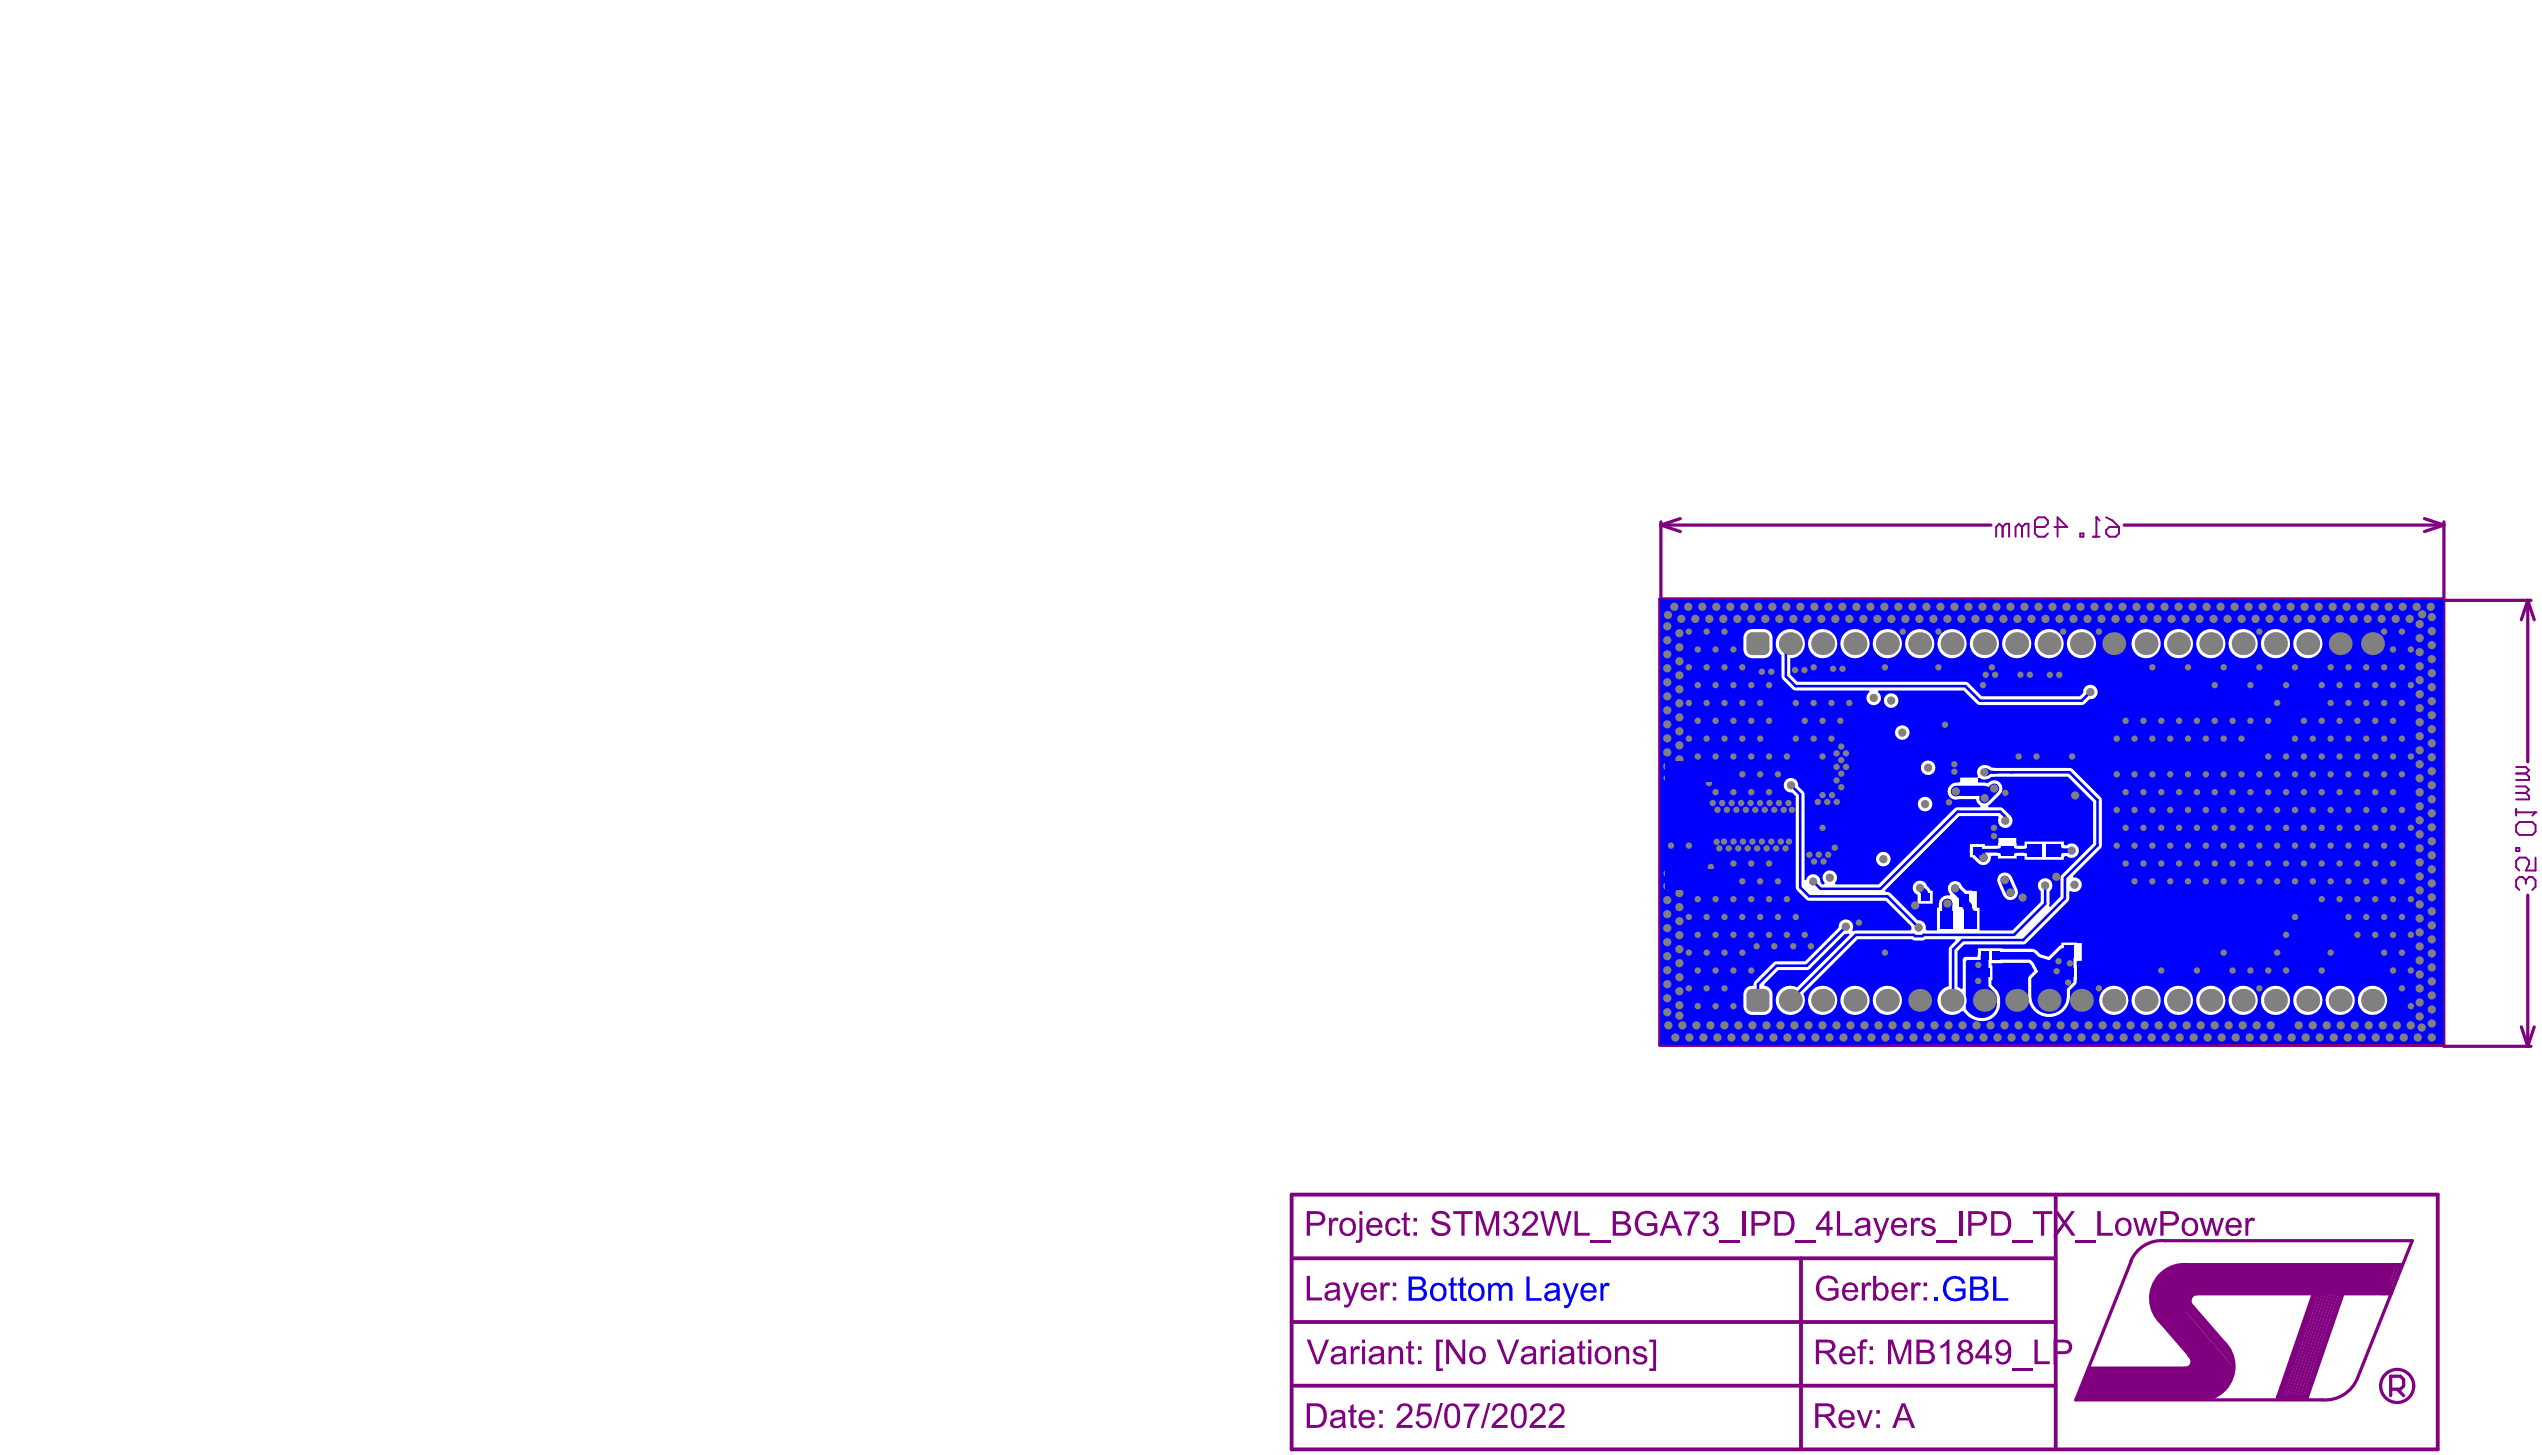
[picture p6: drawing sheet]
<svg xmlns="http://www.w3.org/2000/svg" width="664mm" height="380mm" viewBox="0 0 664 380" stroke-linecap="round" stroke-linejoin="round" font-family="sans-serif">
<g fill="#800080">
<path d="M565.7 331.5l4.8-1.3h54v7.6h-51.6l-2.3 5.9-4.1 4.1-4.6-6.2v-5.5z"/>
<path d="M545.5 357.3h26.1l1.5-2.6 7.4 8.5-2.6 2.4h-35.7z"/>
</g>
<path d="M337.4 311.9h299.3v66.6h-299.3zM536.9 311.9v66.6M337.4 328.6h199.5M470.4 328.6v49.9M337.4 345.2h199.5M337.4 361.8h199.5M594.9 364.9h7.7" fill="none" stroke="#800080" stroke-width="1"/>
<g fill="none" stroke="#800080" stroke-width=".84">
<path d="M556.6 329.3l-14.4 36.3h64.2M563.6 337.8h43.2M565 339.9l17.6 20.3M565.1 333.4l17.7 20.3M565.4 324h64.6l-14.2 35.8M565.4 334.8l17.6 20.4M565.4 337.7l17.6 20.4M565.4 338.6l17.6 20.4M565.4 339.4l17.4 20.2M565.8 336.1l17.6 20.3M565.8 337.3l17.6 20.4M571.3 330.2h55.8l-2.6 7.6h-12.3"/>
<path d="M604.5 337l-9.6 27.9M605.1 337l-9.5 27.7M605.6 337l-9.6 27.7M606.4 337l-9.5 27.7M607.3 337l-9.6 27.7M608.1 337l-9.5 27.7M608.9 337l-9.5 27.7M609.8 337l-9.6 27.7M610.6 337l-9.5 27.7M611.5 337l-9.6 27.7M612.2 337l-9.6 27.9M624.8 330.2l-2.5 7.6"/>
<path d="M625.4 330.2l-2.5 7.6M626.2 330.2l-2.5 7.6M562.4 342.4l18.1 20.8M563.3 341.6l17.6 20.3M563.3 342.4l17.6 20.4M563.7 341.1l17.6 20.4M564.1 340.7l17.7 20.4M564.5 345.5l10.2 11.8h-29.2M564.5 340.3l17.7 20.3M572.8 341.2l7.9 9.1"/>
</g>
<g fill="#800080">
<path d="M341.3 349.8h.9l2 5.7 2.1-5.7h.8l-2.5 6.4h-.9z"/>
<path d="M352.8 351.6h.7v.7a1.14 1.14 0 0 1 1.7-.6l-.2 .8a.92 .92 0 0 0-1.1 0 .92 .92 0 0 0-.4 .9v2.8h-.7z"/>
<path d="M362.7 351.6h.7v.7a1.66 1.66 0 0 1 2-.7 1.66 1.66 0 0 1 1.1 1.8v2.8h-.9v-2.8a1.08 1.08 0 0 0-1-1.3 1.08 1.08 0 0 0-1.1 1.3l-.1 2.8h-.7z"/>
<path d="M367.8 350.5l.8-.5v1.6h.7v.6h-.7v3.2l.7 .1 .1 .7a1.57 1.57 0 0 1-1.6-.4v-3.6h-.6v-.6h.6z"/>
<path d="M375.1 349.8h1.8v.7h-1v6.8h1v.7h-1.8z"/>
<path d="M377.7 349.8h.9l3.3 5.1v-5.1h.8v6.4h-.9l-3.3-5v5h-.8z"/>
<path d="M390.9 349.8h.9l2 5.7 2.2-5.7h.8l-2.5 6.4h-.9z"/>
<path d="M402.4 351.6h.7v.7a1.14 1.14 0 0 1 1.8-.6l-.2 .8a.88 .88 0 0 0-1.1-.1 .88 .88 0 0 0-.4 1v2.8h-.8z"/>
<path d="M412.5 350.5l.8-.5v1.6h.7v.6h-.7v3.2l.7 .1 .1 .7a1.57 1.57 0 0 1-1.6-.4v-3.6h-.6v-.6h.6z"/>
<path d="M421.8 351.6h.7v.7a1.63 1.63 0 0 1 1.8-.8 1.63 1.63 0 0 1 1.2 1.4v3.3h-.7v-2.8a1.12 1.12 0 0 0-1.2-1.3 1.12 1.12 0 0 0-1 1.4v2.7h-.8z"/>
<path d="M427.1 351.7h.1a2.07 2.07 0 0 1 2.9 .9v.2l-.8 .1a1.09 1.09 0 0 0-.9-.7 1.09 1.09 0 0 0-1.1 .6 1.52 1.52 0 0 0 1.4 .7 1.45 1.45 0 0 1 1.6 1.7 2.15 2.15 0 0 1-3.8-.1v-.2l.7-.2a1.17 1.17 0 0 0 1.1 1 1.17 1.17 0 0 0 1.2-.8l-.3-.4-.8-.2a1.99 1.99 0 0 1-1.8-1.2 1.29 1.29 0 0 1 .5-1.4z"/>
<path d="M430.8 349.8h1.7v8.2h-1.7v-.7h1v-6.8h-1z"/>
<path d="M475.3 333.8l.2-.1a3 3 0 0 1 4.3 .6l.3 .7-.8 .1a2.18 2.18 0 0 0-2.6-1.2 2.18 2.18 0 0 0-1.5 2.5 2.38 2.38 0 0 0 1.1 2.3 2.38 2.38 0 0 0 2.5-.1l.5-.3v-1.3h-1.8v-.6h2.7l-.1 2.3a3.5 3.5 0 0 1-5.5-.6 3.8 3.8 0 0 1 .7-4.3z"/>
<path d="M486.3 334.9h.7v.8a1.11 1.11 0 0 1 1.8-.6l-.3 .8a.92 .92 0 0 0-1-.1 .92 .92 0 0 0-.4 1v2.8h-.8z"/>
<path d="M499.2 334.9h.8v.8a1.08 1.08 0 0 1 1.7-.6l-.2 .8a.88 .88 0 0 0-1.1-.1 .88 .88 0 0 0-.4 1v2.8h-.8z"/>
<path d="M341.3 333.2h.8v5.6h3.2v.8h-4z"/>
<path d="M350.7 334.9h.8l1.4 3.8 1.2-3.8h.9l-1.9 4.8a1.65 1.65 0 0 1-2 1.7v-.7a1 1 0 0 0 1.4-1.1z"/>
<path d="M360.6 334.9h.7v.8a1.11 1.11 0 0 1 1.8-.6l-.3 .8a.9 .9 0 0 0-1-.1 .9 .9 0 0 0-.4 1v2.8h-.8z"/>
<path d="M348.6 354.5a.79 .79 0 0 0 0 1 .79 .79 0 0 0 1 .2 1.26 1.26 0 0 0 1.1-1.8zM348.1 352a2.54 2.54 0 0 1 3.3 .2l.1 .3v2.6l.3 1.1h-.9l-.1-.6a2.23 2.23 0 0 1-3.1 .1 1.55 1.55 0 0 1 1.6-2.2h.6a.7 .7 0 0 0 .9-.7 .7 .7 0 0 0-1-.6l-.9 .1-.5 .7-.8-.1z"/>
<path d="M355.7 349.8h.8v.9h-.8zM355.7 351.6h.8v4.6h-.8z"/>
<path d="M358.6 354.4a.84 .84 0 0 0-.1 1.2 .84 .84 0 0 0 1.2 0 1.2 1.2 0 0 0 .9-1.7zM358.1 351.9h.1a2.4 2.4 0 0 1 3.1 .3l.2 .5v3l.2 .5h-.8l-.2-.6a2.12 2.12 0 0 1-3 .1 1.55 1.55 0 0 1 1.6-2.2h.3a.78 .78 0 0 0 1-.4 1.15 1.15 0 0 0-.8-1 1.15 1.15 0 0 0-1.3 .5l-.1 .4-.8-.1z"/>
<path d="M370.4 351.6h.9v.9h-.9zM370.4 355.3h.9v.9h-.9z"/>
<path d="M385.1 352.4l-.3 .4a2.52 2.52 0 0 0 .3 2.6 1.41 1.41 0 0 0 1.6 0 1.41 1.41 0 0 0 .6-1.5 1.39 1.39 0 0 0-.6-1.5 1.39 1.39 0 0 0-1.6 0zM384.5 351.9a2.32 2.32 0 0 1 2.8 .1 2.32 2.32 0 0 1 .6 2.8 2.17 2.17 0 0 1-2.5 1.5 2.17 2.17 0 0 1-1.7-2.4l.2-1.1z"/>
<path d="M398.3 354.4v.1a.79 .79 0 0 0-.1 1 .79 .79 0 0 0 1.1 .2 1.37 1.37 0 0 0 1.1-1.8zM397.8 351.9h.1a2.4 2.4 0 0 1 3.1 .3l.2 .3v3l.2 .7h-.8l-.2-.6a2.06 2.06 0 0 1-3.1-.1 1.56 1.56 0 0 1 1.7-2l.8-.1a.59 .59 0 0 0 .6-.5 .59 .59 0 0 0-.6-.6 1.29 1.29 0 0 0-1.7 .7l-.8-.1z"/>
<path d="M405.4 349.8h.8v.9h-.8zM405.4 351.6h.8v4.6h-.8z"/>
<path d="M408.3 354.4a.84 .84 0 0 0-.1 1.2 .84 .84 0 0 0 1.2 0 1.2 1.2 0 0 0 .8-1.7zM407.8 351.9h.1a2.1 2.1 0 0 1 3.2 .6l.1 3.3 .1 .4h-.7l-.2-.6a2.15 2.15 0 0 1-3.2-.1 1.71 1.71 0 0 1 2-2h.3a.7 .7 0 0 0 .8-.7 .7 .7 0 0 0-.9-.6l-1 .1-.4 .7-.7-.1z"/>
<path d="M414.8 349.8h.8v.9h-.8zM414.8 351.6h.8v4.6h-.8z"/>
<path d="M417.8 352.4l-.2 .4a2.52 2.52 0 0 0 .2 2.6 1.41 1.41 0 0 0 1.7 0 1.41 1.41 0 0 0 .5-1.5 1.39 1.39 0 0 0-.6-1.5 1.39 1.39 0 0 0-1.6 0zM417.2 351.9a2.32 2.32 0 0 1 2.9 .1 2.32 2.32 0 0 1 .6 2.8 2.17 2.17 0 0 1-2.5 1.5 2.17 2.17 0 0 1-1.7-2.4l.2-1.1z"/>
<path d="M482.3 335.9l-.3 1h2.5a1.27 1.27 0 0 0-.7-1.3 1.27 1.27 0 0 0-1.5 .3zM481.7 335.4a2.2 2.2 0 0 1 2.5-.2 2.2 2.2 0 0 1 1.1 2.3h-3.4a1.36 1.36 0 0 0 .9 1.5 1.36 1.36 0 0 0 1.6-.7l.1-.2 .8 .1a2.22 2.22 0 0 1-2.9 1.4 2.22 2.22 0 0 1-1.2-3z"/>
<path d="M490.4 335.9l-.1 .1a2.33 2.33 0 0 0 .4 3 1.44 1.44 0 0 0 1.7-1.8 1.28 1.28 0 0 0-.4-1.3 1.28 1.28 0 0 0-1.3-.2zM489.2 333.2h.9v2.2a1.91 1.91 0 0 1 2.1-.3 1.91 1.91 0 0 1 1.1 1.8 2.37 2.37 0 0 1-2.1 2.8l-.6-.1-.6-.6v.6h-.8z"/>
<path d="M495.2 335.9l-.4 1h2.6a1.29 1.29 0 0 0-.7-1.3 1.29 1.29 0 0 0-1.5 .3zM494.8 335.3a2.19 2.19 0 0 1 2.5-.1 2.19 2.19 0 0 1 1 2.3h-3.5a1.34 1.34 0 0 0 1 1.5 1.34 1.34 0 0 0 1.6-.9l.9 .1a2.23 2.23 0 0 1-2.9 1.4 2.23 2.23 0 0 1-1.4-2.8l.2-.8z"/>
<path d="M502.4 334.9h.9v1h-.9zM502.4 338.7h.9v.9h-.9z"/>
<path d="M347.1 337.7a.78 .78 0 0 0-.2 1.1 .78 .78 0 0 0 1 .3 1.39 1.39 0 0 0 1.2-1.8zM346.5 335.4a2.54 2.54 0 0 1 3.2 .1l.2 .4v2.6l.3 1.1h-.9l-.1-.6a2.02 2.02 0 0 1-3.3-.2 1.56 1.56 0 0 1 1.9-1.8l.5-.1a.7 .7 0 0 0 .9-.8 .7 .7 0 0 0-1-.6l-.9 .1-.5 .8-.8-.1z"/>
<path d="M356.6 335.9l-.3 .6v.4h2.5a1.27 1.27 0 0 0-.7-1.3 1.27 1.27 0 0 0-1.5 .3zM356.2 335.3a2.19 2.19 0 0 1 2.5-.1 2.19 2.19 0 0 1 .9 2.3h-3.4a1.34 1.34 0 0 0 1 1.5 1.34 1.34 0 0 0 1.6-.9l.8 .1a2.23 2.23 0 0 1-2.8 1.4 2.23 2.23 0 0 1-1.4-2.8l.4-1.2z"/>
<path d="M363.8 334.9h.9v1h-.9zM363.8 338.7h.9v.9h-.9z"/>
</g>
<path d="M624.4 362.8h2.5l.9-.9v-1.7l-.9-.8h-2.5v5M626.1 362.8l1.7 1.6" fill="none" stroke="#800080" stroke-width=".84"/>
<g fill="#800080">
<path d="M352.7 367.1l.8-.5v1.6h.8v.6h-.8v3.2l.8 .2v.7a1.14 1.14 0 0 1-1.2-.2 1.14 1.14 0 0 1-.4-1.2v-2.7h-.6v-.6h.6z"/>
<path d="M365.5 366.9a2.1 2.1 0 0 1 3.4 1.2 2.88 2.88 0 0 1-1.5 2.4l-1.6 1.6h3.1v.8l-4.2-.1a4.8 4.8 0 0 1 1.9-2.6 2.19 2.19 0 0 0 1.3-2.7 1.29 1.29 0 0 0-1.4-.3 1.29 1.29 0 0 0-.9 1.2l-.7-.1 .2-1z"/>
<path d="M370.5 366.5h3.2v.8h-2.6l-.3 1.8a2.09 2.09 0 0 1 2.9 .4 2.09 2.09 0 0 1-.5 2.9 2.05 2.05 0 0 1-2.1 .5 2.05 2.05 0 0 1-1.3-1.7l.8-.1a1.24 1.24 0 0 0 .8 1.2 1.24 1.24 0 0 0 1.3-.3 1.58 1.58 0 0 0 .4-1.7 1.58 1.58 0 0 0-1.6-1l-.9 .6-.7-.1z"/>
<path d="M376.2 366.4h.7l-1.9 6.6h-.7z"/>
<path d="M382.3 366.5h4.1v.6l-.8 1-1.1 2.2-.5 2.6h-.9l.4-2.2a7.4 7.4 0 0 1 1.6-3.2l.3-.2h-3.1z"/>
<path d="M388.6 366.4h.7l-1.9 6.6h-.7z"/>
<path d="M390.3 366.9l.2-.1a2.12 2.12 0 0 1 3.3 1.3 2.88 2.88 0 0 1-1.6 2.4l-1.6 1.6h3.2v.8l-4.3-.1a4.8 4.8 0 0 1 2-2.6 2.19 2.19 0 0 0 1.2-2.7 1.29 1.29 0 0 0-1.4-.3 1.29 1.29 0 0 0-.8 1.2l-.8-.1 .3-1z"/>
<path d="M400.2 366.9l.3-.2a2.56 2.56 0 0 1 2.6 .2 2.24 2.24 0 0 1-.6 3.4l-2 1.8h3.2v.8h-4.3l.1-.2a3.4 3.4 0 0 1 1.7-2.3 3.2 3.2 0 0 0 1.7-2.3 1.25 1.25 0 0 0-1.4-1 1.25 1.25 0 0 0-1.1 1.3l-.8-.1 .2-.8z"/>
<path d="M405.2 366.9l.2-.1a2.39 2.39 0 0 1 2.7 .2 2.13 2.13 0 0 1-.5 3.2l-2.1 1.9h3.1v.8h-4.2l.1-.6a4.2 4.2 0 0 1 1.8-2 2.56 2.56 0 0 0 1.5-2.5 1.25 1.25 0 0 0-1.4-.7 1.25 1.25 0 0 0-1 1.3l-.8-.1 .2-1z"/>
<path d="M486.1 350.1l.6-.4 1.1 .1-.1 .7a.76 .76 0 0 0-.8 0 .76 .76 0 0 0-.4 .7v.4h.9v.6h-.9v4h-.7v-4h-.7v-.6h.7v-.9z"/>
<path d="M493.1 349.8h1.3l1.8 5.5 1.9-5.5h1.1v6.4h-.8v-5.3l-1.9 5.3h-.8l-1.7-5.4v5.4h-.9z"/>
<path d="M506.8 351.4l1-.6 .9-1h.5v6.4h-.8v-5l-1.6 1z"/>
<path d="M525.5 357.4h5.3v.6h-5.3z"/>
<path d="M531.4 349.8h.8v5.7h3.1v.7h-3.9z"/>
<path d="M484.9 368.2h.9l1.2 3.7 1.4-3.7h.7l-1.7 4.7h-.7z"/>
<path d="M347.1 318h.7l.1 .7a1.14 1.14 0 0 1 1.8-.5l-.4 .8a.9 .9 0 0 0-1.1 0 .9 .9 0 0 0-.2 1.1l-.1 2.6h-.8z"/>
<path d="M362.8 318.2a1.98 1.98 0 0 1 2.9 1.2l-.7 .2a1.15 1.15 0 0 0-1.3-1 1.15 1.15 0 0 0-1 1.3 1.79 1.79 0 0 0 1 2.3 1.14 1.14 0 0 0 1.3-1.2l.8 .1a2.02 2.02 0 0 1-2.4 1.7 2.02 2.02 0 0 1-1.6-2.5l.3-1.3z"/>
<path d="M366.6 316.9l.8-.5v1.6h.8v.6h-.8v3.1a.57 .57 0 0 0 .8 .3l.1 .7a1.17 1.17 0 0 1-1.3-.1 1.17 1.17 0 0 1-.4-1.3v-2.7h-.5v-.6h.5z"/>
<path d="M374.6 316.7a2.55 2.55 0 0 1 4 1.2v.2h-.7a1.74 1.74 0 0 0-2.7-.9 .93 .93 0 0 0-.3 1.1 .93 .93 0 0 0 1.1 .5l.4 .2a2.18 2.18 0 0 1 2.4 2.3 2.87 2.87 0 0 1-4.6 .7l-.5-1.3 .9-.1a1.87 1.87 0 0 0 2.7 1.3 .99 .99 0 0 0 .7-1.2 .99 .99 0 0 0-1.1-.7l-.9-.3a1.91 1.91 0 0 1-1.9-2.2z"/>
<path d="M379.6 316.3h5v.7h-2.1v5.7h-.8v-5.7h-2.1z"/>
<path d="M385.5 316.3h1.2l1.8 5.5 1.9-5.5h1.2v6.4h-.9v-5.3l-1.8 5.3h-.8l-1.9-5.4v5.4h-.7z"/>
<path d="M393.4 316.6a1.84 1.84 0 0 1 2.1-.1 1.84 1.84 0 0 1 .9 1.9l-.8 .8a1.8 1.8 0 0 1 1.2 1.9 1.8 1.8 0 0 1-1.5 1.6 2.03 2.03 0 0 1-2.7-1.7l.8-.1a1.28 1.28 0 0 0 1.5 1.2 1.28 1.28 0 0 0 1-1.7 1.28 1.28 0 0 0-1.7-.8l.1-.6a1.08 1.08 0 0 0 1.4-.9 1.08 1.08 0 0 0-1.1-1.3 1.08 1.08 0 0 0-1.1 1.2l-.8-.1z"/>
<path d="M398.2 316.7h.1a2.1 2.1 0 0 1 3.4 1.2 4.5 4.5 0 0 1-2 2.9l-1.1 1.1h3.1v.8h-4.2v-.2a3.4 3.4 0 0 1 1.7-2.2 3.4 3.4 0 0 0 1.7-2.5 1.26 1.26 0 0 0-1.4-.8 1.26 1.26 0 0 0-1.1 1.2l-.8-.1z"/>
<path d="M402.3 316.3h.8l1.3 5.5 1.4-5.5h1.1l1.1 3.9 .3 1.6 1.3-5.5h.9l-1.8 6.4h-.7l-1.7-5.6-1.5 5.6h-.8z"/>
<path d="M411.2 316.3h.9v5.6h3.1v.8h-4z"/>
<path d="M415.4 323.9h5.2v.6h-5.2z"/>
<path d="M428 316.9a3.1 3.1 0 0 1 4.4 .3l.4 .9-.8 .2a2.14 2.14 0 0 0-2.4-1.3 2.14 2.14 0 0 0-1.7 2.2 2.42 2.42 0 0 0 1.1 2.6 2.42 2.42 0 0 0 2.8-.2l.2-.2v-1.3h-1.8v-.7h2.7l-.1 2.5a3.9 3.9 0 0 1-5.1-.1 3.7 3.7 0 0 1 .3-4.9z"/>
<path d="M439.8 316.3h4.1v.7l-1 1.3-1 2.2-.4 2.2h-.8l.5-2.2a8.2 8.2 0 0 1 1.7-3.4h-3.1z"/>
<path d="M445.5 316.7a1.84 1.84 0 0 1 2.2-.2 1.84 1.84 0 0 1 .7 2.2l-.7 .5a1.84 1.84 0 0 1 1.2 2 1.84 1.84 0 0 1-1.7 1.6 2.18 2.18 0 0 1-2.5-1.8l.8-.1a1.27 1.27 0 0 0 1.6 1.2 1.27 1.27 0 0 0 .9-1.7 1.27 1.27 0 0 0-1.7-.8l.1-.6a1.06 1.06 0 0 0 1.3-.6 1.06 1.06 0 0 0-.5-1.4 1.06 1.06 0 0 0-1.4 .4l-.2 .6-.8-.1z"/>
<path d="M449.2 323.9h5.2v.6h-5.2z"/>
<path d="M455.2 316.3h.8v6.4h-.8z"/>
<path d="M469 323.9h5.3v.6h-5.3z"/>
<path d="M479.8 316.3h.8v5.6h3.2v.8h-4z"/>
<path d="M489.2 318h.9l1.2 3.8 1.4-3.8h.7l-1.7 4.8a1.94 1.94 0 0 1-1.6 1.7h-.5v-.7a1.02 1.02 0 0 0 1.3-1z"/>
<path d="M499.1 318h.7v.7a1.25 1.25 0 0 1 1.8-.5l-.3 .8a.83 .83 0 0 0-.9-.1 .83 .83 0 0 0-.4 .8l-.1 3h-.8z"/>
<path d="M502.1 318.5h.1a1.94 1.94 0 0 1 3.2 .7l-.7 .2a1.09 1.09 0 0 0-1-.8 1.09 1.09 0 0 0-1 .6l.2 .4 .9 .3a1.77 1.77 0 0 1 1.8 1.4 1.87 1.87 0 0 1-2.6 1.4l-.6-.2-.3-.3-.4-.9 .8-.1a1.21 1.21 0 0 0 1 1 1.21 1.21 0 0 0 1.3-.7 .92 .92 0 0 0-1.1-.8h-.1a1.46 1.46 0 0 1-1.7-1.5z"/>
<path d="M505.8 323.9h5.2v.6h-5.2z"/>
<path d="M511.8 316.3h.8v6.4h-.8z"/>
<path d="M525.6 323.9h5.3v.6h-5.3z"/>
<path d="M531 316.3h5v.7h-2.1v5.7h-.8v-5.7h-2.1z"/>
<path d="M536.5 316.3h1l1.7 2.4 1.8-2.4h.9l-2.2 3 2.4 3.4h-1l-1.9-2.7-1.9 2.7h-1l2.4-3.3z"/>
<path d="M542 323.9h5.3v.6h-5.3z"/>
<path d="M547.8 316.3h.9v5.6h3.1v.8h-4z"/>
<path d="M557.1 318h.8l1 3.8 1-3.8h.8l.9 3.7 1.1-3.7h.8l-1.5 4.7h-.8l-.9-3.6-1 3.6h-.8z"/>
<path d="M574.5 318h.8l1 3.8 1-3.8h.8l.9 3.7 1.1-3.7h.8l-1.5 4.7h-.8l-.9-3.6-1 3.6h-.8z"/>
<path d="M586.5 318h.7v.7a1.14 1.14 0 0 1 1.8-.5l-.3 .8a.94 .94 0 0 0-1.1 0 .94 .94 0 0 0-.3 1.1l-.1 2.6h-.7z"/>
<path d="M342.1 367.2v4.9h1.6a1.9 1.9 0 0 0 2-2.2 2.31 2.31 0 0 0-1.3-2.6zM341.3 366.4h2.4a2.83 2.83 0 0 1 2.8 3.4v.1a2.66 2.66 0 0 1-2.9 3h-2.3z"/>
<path d="M348.3 371.3a.79 .79 0 0 0 .1 .9 .79 .79 0 0 0 .9 .2 1.32 1.32 0 0 0 1.3-1.6v-.3l-1.9 .4zM348 368.6a2.24 2.24 0 0 1 3.4 .6v2.6l.2 1.1h-.8l-.2-.5a2.25 2.25 0 0 1-3 0 1.39 1.39 0 0 1 0-1.6 1.39 1.39 0 0 1 1.4-.5l1.4-.3a.84 .84 0 0 0-.1-1 .84 .84 0 0 0-1-.2l-.6 .1-.5 .8-.7-.1z"/>
<path d="M356.3 368.9l-.4 .4-.2 .8h2.6a1.33 1.33 0 0 0-1.6-1.3zM355.5 368.6a2.16 2.16 0 0 1 2.5-.2 2.16 2.16 0 0 1 1 2.4h-3.3a1.35 1.35 0 0 0 1 1.5 1.35 1.35 0 0 0 1.6-1l.7 .1a2.14 2.14 0 0 1-3.7 .8 2.97 2.97 0 0 1 .2-3.6z"/>
<path d="M360.2 368.2h1v1h-1zM360.2 371.9h1v1h-1z"/>
<path d="M378.5 367.5a5.9 5.9 0 0 0 0 4.4 .78 .78 0 0 0 1 .4 1.77 1.77 0 0 0 1.1-1.8v-.8a2.59 2.59 0 0 0-.8-2.4l-.1-.2h-.7zM378.1 366.8a2.08 2.08 0 0 1 3.2 1.8v1.2a2.79 2.79 0 0 1-1.6 3.2 2.09 2.09 0 0 1-2.4-2.4l-.1-1.1a3.5 3.5 0 0 1 .9-2.7z"/>
<path d="M396 367.3a5.1 5.1 0 0 0-.3 4.4 1.12 1.12 0 0 0 1.3 .6 1.12 1.12 0 0 0 .8-1.2 5.2 5.2 0 0 0-.3-3.6l-.4-.4zM395.5 366.8a1.97 1.97 0 0 1 2.2-.1 1.97 1.97 0 0 1 1 1.9v1.3a2.63 2.63 0 0 1-1.7 3.1 2.05 2.05 0 0 1-2.3-2.4l-.1-1.1a3.5 3.5 0 0 1 .9-2.7z"/>
<path d="M475.1 350.6v2.1h2a1.12 1.12 0 0 0 1.2-.5 1.12 1.12 0 0 0-.1-1.4l-.6-.2zM474.3 349.8h2.9a1.79 1.79 0 0 1 2.2 1.6 1.79 1.79 0 0 1-1.8 2l1 .7 1.3 2.1h-1.1l-.9-1.4a2.21 2.21 0 0 0-1.5-1.4h-1.3v2.8h-.8z"/>
<path d="M481.9 352.3l-.4 .4-.3 .7h2.6a1.34 1.34 0 0 0-1.9-1.1zM481 352a2.17 2.17 0 0 1 2.6-.2 2.17 2.17 0 0 1 1 2.3h-3.4a1.34 1.34 0 0 0 1 1.6 1.34 1.34 0 0 0 1.6-1l.8 .2a2.19 2.19 0 0 1-2.6 1.4 2.19 2.19 0 0 1-1.6-2.5l.1-1z"/>
<path d="M488.3 351.6h.9v.9h-.9zM488.3 355.3h.9v.9h-.9z"/>
<path d="M501.4 350.6v1.9h1.6a1 1 0 0 0 1.3-.9 1 1 0 0 0-1.2-1zM501.4 353.3v2.2h2a1.12 1.12 0 0 0 1.1-1.3 1.12 1.12 0 0 0-1.4-.9zM500.5 349.8h2.6a1.64 1.64 0 0 1 1.8 1.1 1.64 1.64 0 0 1-.7 1.9 1.77 1.77 0 0 1 1.1 2.2 1.77 1.77 0 0 1-2.1 1.2h-2.7z"/>
<path d="M512.3 351.5a1.01 1.01 0 0 0 2 0 1.01 1.01 0 0 0-2 0zM512 354.4a1.32 1.32 0 0 0 2.6 0 1.32 1.32 0 0 0-2.6 0zM511.9 350.2a1.83 1.83 0 0 1 2.4-.2 1.83 1.83 0 0 1 .6 2.3l-.7 .5a1.9 1.9 0 0 1 1 2.4 1.9 1.9 0 0 1-2.3 1.1 1.83 1.83 0 0 1-1.7-1.6 1.83 1.83 0 0 1 1.2-1.9 1.47 1.47 0 0 1-.5-2.6z"/>
<path d="M518.7 351.2l-2 2.7h2zM518.8 349.8h.7v4.1h.8v.8h-.8v1.5h-.8v-1.5h-2.8v-.8z"/>
<path d="M522.3 350.9a1.43 1.43 0 0 0-.2 1.7 1.43 1.43 0 0 0 1.6 .7 1.48 1.48 0 0 0 .7-1.7 1.48 1.48 0 0 0-1.3-1.1zM521.7 350.3a2.19 2.19 0 0 1 2.5-.2 2.19 2.19 0 0 1 1.1 2.2v.4a3 3 0 0 1-1.8 3.6 1.8 1.8 0 0 1-2.3-1.5l.8-.1a1.19 1.19 0 0 0 1.3 1 1.19 1.19 0 0 0 1.1-1.2l.1-1.3a1.92 1.92 0 0 1-2.4 .6 1.92 1.92 0 0 1-.9-2.4z"/>
<path d="M537.2 350.6v2.2h1.7a1.16 1.16 0 0 0 1.4-1 1.16 1.16 0 0 0-1.3-1.2zM536.4 349.8h2.6a1.94 1.94 0 0 1 2.2 2 1.94 1.94 0 0 1-2.4 1.8h-1.6v2.6h-.8z"/>
<path d="M474.9 367.2v2.1h2a1.09 1.09 0 0 0 1.4-1 1.09 1.09 0 0 0-1.3-1.1zM474.1 366.4h3a1.79 1.79 0 0 1 2.1 1.6 1.79 1.79 0 0 1-1.8 2l.8 .5 1.6 2.4h-1.1l-1.1-1.6a1.88 1.88 0 0 0-1.6-1.3h-1.1v2.9h-.8z"/>
<path d="M481.5 369l-.5 1.1h2.6a1.35 1.35 0 0 0-2.1-1.1zM480.9 368.6a2.14 2.14 0 0 1 2.5-.1 2.14 2.14 0 0 1 1 2.3h-3.5a1.35 1.35 0 0 0 1.1 1.5 1.35 1.35 0 0 0 1.6-1l.8 .1a2.17 2.17 0 0 1-2.5 1.6 2.17 2.17 0 0 1-1.7-2.5l.2-1z"/>
<path d="M490.1 368.2h.9v1h-.9zM490.1 371.9h.9v1h-.9z"/>
<path d="M497.1 367.1l-1 3.2h2.2zM496.7 366.4h.9l2.6 6.5h-.9l-.8-2h-2.7l-.7 2h-.9z"/>
<path d="M342.1 317v2.3h1.7a1.16 1.16 0 0 0 1.5-1.1 1.16 1.16 0 0 0-1.4-1.2zM341.3 316.3h2.6a1.94 1.94 0 0 1 2.2 2 1.94 1.94 0 0 1-2.4 1.8h-1.6v2.6h-.8z"/>
<path d="M351.2 318.9l-.1 .1a2.04 2.04 0 0 0 .7 3.2 1.64 1.64 0 0 0 1.5-2.3 1.28 1.28 0 0 0-.7-1.2 1.28 1.28 0 0 0-1.4 .2zM350.6 318.4a2.27 2.27 0 0 1 2.9 .2 2.81 2.81 0 0 1-.4 3.9 2.29 2.29 0 0 1-2.5-.2 2.29 2.29 0 0 1-.8-2.5l.5-1.1z"/>
<path d="M355.1 316.3h.7v.9h-.7zM355.1 318h.7v4.9a1.25 1.25 0 0 1-.3 1.4 1.25 1.25 0 0 1-1.4 .2l.1-.7a.61 .61 0 0 0 .8-.1 .61 .61 0 0 0 .1-.8z"/>
<path d="M358 319l-.3 .9h2.5a1.26 1.26 0 0 0-.7-1.3 1.26 1.26 0 0 0-1.5 .4zM357.6 318.4a2.19 2.19 0 0 1 2.5-.1 2.19 2.19 0 0 1 1 2.3h-3.5a1.33 1.33 0 0 0 .9 1.5 1.33 1.33 0 0 0 1.6-.8l.1-.1 .9 .1a2.23 2.23 0 0 1-2.9 1.4 2.23 2.23 0 0 1-1.4-2.8l.3-.9z"/>
<path d="M369.2 318h.9v1h-.9zM369.2 321.8h.9v.9h-.9z"/>
<path d="M422.1 317v2h1.5a.99 .99 0 0 0 1.3-.9 .99 .99 0 0 0-1.1-1.1zM422.1 319.7v2.2h1.7a1.12 1.12 0 0 0 1.3-1.1 1.12 1.12 0 0 0-1.3-1.1zM421.2 316.3h2.5a1.63 1.63 0 0 1 1.9 .9 1.63 1.63 0 0 1-.7 2l-.1 .1a1.74 1.74 0 0 1 1.2 2 1.74 1.74 0 0 1-2 1.4h-2.8z"/>
<path d="M436.3 316.9l-1.1 3.2h2.2zM435.8 316.3h1l2.6 6.4h-.9l-.8-2h-2.7l-.7 2h-.8z"/>
<path d="M458.3 317v2.3h1.8a1.16 1.16 0 0 0 1.4-1.1 1.16 1.16 0 0 0-1.3-1.2zM457.5 316.3h2.6a1.89 1.89 0 0 1 2.2 2.3 1.86 1.86 0 0 1-2.3 1.5h-1.7v2.6h-.8z"/>
<path d="M464.3 317v4.9h1.4a1.91 1.91 0 0 0 2.1-2.2 2.3 2.3 0 0 0-1.4-2.6zM463.5 316.3h2.4a3 3 0 0 1 2.7 4 2.58 2.58 0 0 1-2.9 2.4h-2.2z"/>
<path d="M477.1 317.6l-2.1 2.8h2.1zM477.2 316.3h.6v4.1h.9v.8h-.9v1.5h-.7v-1.5h-2.8v-.8z"/>
<path d="M485.6 320.8a.84 .84 0 0 0-.1 1.2 .84 .84 0 0 0 1.2 .1 1.2 1.2 0 0 0 .8-1.7zM484.9 318.5a2.4 2.4 0 0 1 3.4 .2l.2 .4v3.1l.2 .5h-.8l-.2-.6a2.12 2.12 0 0 1-3 .1 1.55 1.55 0 0 1 1.6-2.2h.5a.69 .69 0 0 0 .8-.7 .69 .69 0 0 0-.8-.7l-1.1 .2-.4 .7-.7-.1z"/>
<path d="M495.1 319l-.4 .9h2.6a1.34 1.34 0 0 0-.8-1.2 1.34 1.34 0 0 0-1.4 .3zM494.5 318.5h.1a2.12 2.12 0 0 1 2.5-.3 2.12 2.12 0 0 1 1 2.4h-3.4a1.34 1.34 0 0 0 1 1.5 1.34 1.34 0 0 0 1.6-.9l.8 .1a2.19 2.19 0 0 1-2.8 1.4 2.19 2.19 0 0 1-1.3-2.8z"/>
<path d="M514.9 317v2.3h1.8a1.16 1.16 0 0 0 1.4-1.1 1.16 1.16 0 0 0-1.3-1.2zM514.1 316.3h2.6a1.94 1.94 0 0 1 2.3 1.9 1.94 1.94 0 0 1-2.4 1.9h-1.7v2.6h-.8z"/>
<path d="M520.9 317v4.9h1.4a1.88 1.88 0 0 0 2.2-1.9 2.29 2.29 0 0 0-1.8-3zM520.1 316.3h2.4a2.81 2.81 0 0 1 2.8 3.3 2.76 2.76 0 0 1-2 3l-3.2 .1z"/>
<path d="M553.6 319v.1a2.37 2.37 0 0 0 .3 2.8 1.51 1.51 0 0 0 1.6-.2 1.51 1.51 0 0 0 .5-1.6 1.37 1.37 0 0 0-.8-1.4 1.37 1.37 0 0 0-1.6 .3zM553.1 318.5h.1a2.23 2.23 0 0 1 2.6-.2 2.23 2.23 0 0 1 .9 2.5 2.19 2.19 0 0 1-2.5 2 2.19 2.19 0 0 1-1.8-2.7l.2-.8z"/>
<path d="M565.1 317v2.3h1.7a1.17 1.17 0 0 0 1.4-1.1 1.17 1.17 0 0 0-1.3-1.2zM564.2 316.3h2.7a1.95 1.95 0 0 1 2.3 2 1.95 1.95 0 0 1-2.5 1.8h-1.6v2.6h-.9z"/>
<path d="M571.2 318.9l-.1 .1a2.04 2.04 0 0 0 .7 3.2 1.74 1.74 0 0 0 1.4-2.6 1.22 1.22 0 0 0-2-.7zM570.6 318.4h.1a2.3 2.3 0 0 1 2.8 .1v.1a2.81 2.81 0 0 1-.4 3.9 2.29 2.29 0 0 1-2.6-.2 2.29 2.29 0 0 1-.7-2.5l.4-1.1z"/>
<path d="M582.7 318.8l-.6 1.1h2.6a1.31 1.31 0 0 0-2-1.1zM582.1 318.4a2.19 2.19 0 0 1 2.5-.1 2.19 2.19 0 0 1 .9 2.3h-3.4a1.34 1.34 0 0 0 1 1.5 1.34 1.34 0 0 0 1.6-.9l.7 .1a2.19 2.19 0 0 1-2.7 1.4 2.19 2.19 0 0 1-1.4-2.8l.2-.8z"/>
</g>
<g fill="none" stroke="#800080" stroke-width=".84">
<path d="M565.4 324a8.7 8.7 0 0 0-8.9 5.4M571.3 330.2a8.8 8.8 0 0 0-8.8 5.2 8.8 8.8 0 0 0 2 10.1M574 337.8a1.89 1.89 0 0 0-1.9 1.3 1.89 1.89 0 0 0 .7 2.1M571.7 354a1.81 1.81 0 0 1 .7 2.2 1.81 1.81 0 0 1-2 1.1M580.7 350.3a8.8 8.8 0 0 1-3.6 14.9M615.7 359.8a9.1 9.1 0 0 1-9.3 5.8"/>
<circle cx="626.1" cy="361.9" r="4.3"/>
</g>
<circle cx="567.9" cy="360.7" r=".84" fill="#800080"/>
<path d="M433.6 156.5h204.6v116.4h-204.6z" fill="none" stroke="#800080" stroke-width="1"/>
<g fill="none" stroke="#800080" stroke-width=".84">
<path d="M433.8 137.1l5.1 1.7M433.8 137.1h86.2M433.8 136.3v20.4M438.9 135.4l-5.1 1.7M554.8 137.1h83.5M633.2 135.4l5.1 1.7M638.3 137.1l-5.1 1.7M638.3 136.3v20.4M638.4 156.8h22.7M660.2 156.8l-1.7 5M660.2 156.8l1.7 5M660.2 156.8v42.1"/>
<path d="M660.2 233.7v39.5M638.2 273.2h22.9M658.5 268.1l1.7 5.1M661.9 268.1l-1.7 5.1"/>
</g>
<path d="M660.6 229h.8l.8 .9v1.6l-.8 .9" fill="none" stroke="#800080" stroke-width=".51"/>
<circle cx="660.6" cy="229" r=".25" fill="#800080"/>
<path d="M657.2 211.3v1.7M657.2 212.1h5M658 214.7h3.4l.8 .8v1.7l-.8 .8h-3.4l-.8-.8v-1.7zM657.2 221.4h.8v.9h-.8zM659.7 229.9v.8M659.7 229.9l-.8-.9h-.9l-.8 .9v1.6l.8 .9M660.6 229l-.9 .9M662.2 223.9v3.4h-2.5l.9-1.7v-.8l-.9-.9h-1.7l-.8 .9v1.7l.8 .8" fill="none" stroke="#800080" stroke-width=".51"/>
<circle cx="662.2" cy="212.1" r=".25" fill="#800080"/>
<path d="M547.5 135.1v5.1M550.1 135.1l1.7 .8 1.7 1.7M550.9 137.6h2.6v1.7l-.9 .9h-1.7l-.8-.9v-.8zM546.7 140.2h1.7M657.2 207.1h2.5M657.2 205.4h2.5l.9 .8-.9 .9M657.2 202h2.5M657.2 200.3h2.5l.9 .8-.9 .9M659.7 207.1l.9 .8v.8h-3.4M659.7 202l.9 .8v.9h-3.4M662.2 212.1l-.8 .9" fill="none" stroke="#800080" stroke-width=".51"/>
<circle cx="547.5" cy="135.1" r=".25" fill="#800080"/>
<path d="M523 137.6l.9-.8h.8v3.4M523 137.6v2.6M523 137.6l-.8-.8-.8 .8v2.6M528.1 137.6l.9-.8h.8v3.4M528.1 137.6v2.6M528.1 137.6l-.8-.8-.9 .8v2.6M531.5 137.6h2.5l.9-.8v-.9l-.9-.8h-1.7l-.8 .8v3.4l.8 .9h1.7l.9-.9M536.6 137.6h3.3l-2.5-2.5v5.1M543.3 139.3h.9v.9h-.9zM547.5 135.1l.9 .8" fill="none" stroke="#800080" stroke-width=".51"/>
<g fill="#00f">
<path d="M518.3 200.6l1 .2 .9 .9-.9 .8-1.1 .2z"/>
<path d="M513.8 250.7h5.2l.3 .3v6.5a4.6 4.6 0 0 1-.3 8.1 4.9 4.9 0 0 1-5.6-2.2v-1a3.4 3.4 0 0 0 0-2.4v-8.9z"/>
<path d="M537.5 221.6l2.8-.2v1.4l-2.8-.2z"/>
<path d="M519.1 201l.8 .2 2 .1v.7a4.6 4.6 0 0 0-2.8 .4z"/>
<path d="M511.8 236.7h2.4l.8 2h-2a1.54 1.54 0 0 0-1.2-2z"/>
<path d="M513 236.5h2a1.1 1.1 0 0 0 1.2 1.3h-3.2z"/>
<path d="M525.9 221l.3 .5 .7 .2v1l-.7 .1-.3 .6z"/>
<path d="M521.6 221.7l.8-.2 .2-.5v2.4l-.2-.6-.8-.2z"/>
<path d="M538.2 220.6a.92 .92 0 0 0 1 1v1a.92 .92 0 0 0-1 1.1z"/>
<path d="M529.6 220.6v3.1a.9 .9 0 0 0-1-1v-1a.94 .94 0 0 0 1-1.1z"/>
<path d="M529.9 249.1l7.7 2.4-2 2.3z"/>
<path d="M529.9 249.1l5.7 4.7-2 2.4z"/>
<path d="M535.6 250.4l2.8-2.8h3.2v8.8l-1.8 1.8v2.2l-.2 1.3-1.1 1.7-.9 .7-1 .4-1.9 .2-1.1-.2-1.6-1-1.2-1.8-.3-1.6v-4.5z"/>
<path d="M433.6 156.5v116.1l.3 .2 204.3-.2v-116.1zM456 164.9l1.1-.6h3.5a2.31 2.31 0 0 1 2.4 2.3v3a2.31 2.31 0 0 1-2.4 2.3h-2.9a2.31 2.31 0 0 1-2.4-2.3l.1-3.6zM472.2 168.1a3.8 3.8 0 0 1 7.7 0 3.8 3.8 0 0 1-7.7 0zM480.7 168.1a3.8 3.8 0 0 1 7.6 0 3.8 3.8 0 0 1-7.6 0zM489.1 168.1a3.8 3.8 0 0 1 7.7 0 3.8 3.8 0 0 1-7.7 0zM497.6 168.1a3.8 3.8 0 0 1 7.6 0 3.8 3.8 0 0 1-7.6 0zM506 168.1a3.9 3.9 0 0 1 7.7 0 3.9 3.9 0 0 1-7.7 0zM514.5 168.1a3.8 3.8 0 0 1 7.6 0 3.8 3.8 0 0 1-7.6 0zM522.9 168.1a3.9 3.9 0 0 1 7.7 0 3.9 3.9 0 0 1-7.7 0zM531.4 168.1a3.8 3.8 0 0 1 7.6 0 3.8 3.8 0 0 1-7.6 0zM539.8 168.1a3.9 3.9 0 0 1 7.7 0 3.9 3.9 0 0 1-7.7 0zM556.7 168.1a3.8 3.8 0 0 1 7.7 0 3.8 3.8 0 0 1-7.7 0zM565.2 168.1a3.8 3.8 0 0 1 7.6 0 3.8 3.8 0 0 1-7.6 0zM573.6 168.1a3.8 3.8 0 0 1 7.6 0 3.8 3.8 0 0 1-7.6 0zM582 168.1a3.9 3.9 0 0 1 7.7 0 3.9 3.9 0 0 1-7.7 0zM590.5 168.1a3.8 3.8 0 0 1 7.6 0 3.8 3.8 0 0 1-7.6 0zM598.9 168.1a3.9 3.9 0 0 1 7.7 0 3.9 3.9 0 0 1-7.7 0zM464.9 165.4a3.8 3.8 0 0 1 6.2 1.2 3.8 3.8 0 0 1-3.5 5.3v4.2l1.9 1.9h43.8l.8 .4 3.5 3.4h25.6l.9-.9a1.9 1.9 0 0 1 1.8-2.1 1.9 1.9 0 0 1 2 2 1.9 1.9 0 0 1-2.2 1.8l-1.2 1.2-.8 .3h-26.6l-.8-.3-3.4-3.5h-22.3l-.1 .4a1.9 1.9 0 0 1 .3 2.8 1.9 1.9 0 0 1-2.8 0 1.9 1.9 0 0 1 .3-2.8l-.1-.4-19.7-.1-3.1-3.1-.1-6a3.8 3.8 0 0 1-.4-5.7zM492 182.9a1.95 1.95 0 0 1 3.9 0 1.95 1.95 0 0 1-3.9 0zM494.9 191.3a1.95 1.95 0 0 1 3.9 0 1.95 1.95 0 0 1-3.9 0zM466.4 203.7a1.89 1.89 0 0 1 2.2-.4 1.89 1.89 0 0 1 1 2l1.4 1.3 .3 .9v22.3h.4l.1-.3a1.9 1.9 0 0 1 2.3-1.2 1.9 1.9 0 0 1 1.3 2.1l.6 .5h.5l.1-.4a1.92 1.92 0 0 1 0-2.7 1.92 1.92 0 0 1 2.7 0 1.92 1.92 0 0 1 0 2.8l.1 .3h11.2l19.8-19.8 .9-.3h5.9l.1-.4-.6-.4-.4-.7-.2-.6h-4.5l-.8 .1a2.3 2.3 0 0 1-2-2.7 2.3 2.3 0 0 1 2.9-1.8l.3-.2v-1h4.5l.2-.4-.2-.3a2.04 2.04 0 0 1 .5-2.1 2.04 2.04 0 0 1 2.1-.4l1.1 .5 1.2 .1 19.6 .1 7.6 7.5 .4 .8-.1 12.3-7.5 7.6 .2 .4a1.89 1.89 0 0 1 2.1 2.2 1.89 1.89 0 0 1-2.9 1.2l-.3 .2v1.8l-.4 .8-11.2 11.1-15.8 .1-1.8 1.8v9.3l.9 .6 .4-.2v-7.4a.81 .81 0 0 1 .8-.8h3.1l.1-2.3 14.1 .2 .7 .1 1.5 1.3 2.1 .7 2.9-2.9 .5-.2v-.7l5.3 .2v4.6h-1l-.3 .3v5.3l-.3 .6-1.5 1.5v1.9l-.3 1.5a5.4 5.4 0 0 1-2.2 2.7l-.1 .1a5.5 5.5 0 0 1-7.9-2.8l-.4-1.8v-4.7l.3-.6 1.3-1.4-.8-1.5-.5-.6-9.8 .2v.4h.2v4h-.3v1.2l1.9 2.1 .4 1.3v1.4a4.7 4.7 0 0 1-2.3 4l-1.6 .6h-1.1a5.8 5.8 0 0 1-3.9-1.8l-.6-.7-.5-.1a3.8 3.8 0 0 1-5.9-1 3.8 3.8 0 0 1 2.5-5.5v-9.6l.3-.8 1.5-1.5-.2-.3h-7.8a3.8 3.8 0 0 1-3.1 .2l-.3-.2h-14.2l-14.2 14.2 .3 .7a3.8 3.8 0 0 1-3.6 4.9 3.8 3.8 0 0 1-3.8-4.7 3.8 3.8 0 0 1 5.4-2.6l13.8-13.8-.2-.3-1 .2-9.5 9.3-7.9 .1-3.7 3.7 .1 .4 .3 .1a2.32 2.32 0 0 1 1.8 2.2l-.1 3.6a2.31 2.31 0 0 1-2.3 1.7l-3.5-.1a2.31 2.31 0 0 1-1.8-2.2l.1-3.6a2.37 2.37 0 0 1 2.6-1.7l.1-.8 .2-.4 5.2-5.1 7.9-.1 8.8-8.8a1.89 1.89 0 0 1 2.3-2.1 1.89 1.89 0 0 1 1.3 2.8l.2 .3 .7-.2h14.2l.4-.4-.1-.6-6.7-6.8h-20l-.8-.3-2.3-2.4-.4-.8v-23.8l-1-1a1.89 1.89 0 0 1-2-1 1.89 1.89 0 0 1 .4-2.2zM501.7 200.5a1.92 1.92 0 0 1 3.8 0 1.92 1.92 0 0 1-3.8 0zM500.9 210a1.92 1.92 0 0 1 3.8 0 1.92 1.92 0 0 1-3.8 0zM490 224.3a1.92 1.92 0 0 1 3.8 0 1.92 1.92 0 0 1-3.8 0zM472.2 261.2a3.8 3.8 0 0 1 7.7 0 3.8 3.8 0 0 1-7.7 0zM480.7 261.2a3.8 3.8 0 0 1 7.6 0 3.8 3.8 0 0 1-7.6 0zM489.1 261.2a3.8 3.8 0 0 1 7.7 0 3.8 3.8 0 0 1-7.7 0zM548.3 261.2a3.8 3.8 0 0 1 7.6 0 3.8 3.8 0 0 1-7.6 0zM556.7 261.2a3.8 3.8 0 0 1 7.7 0 3.8 3.8 0 0 1-7.7 0zM565.2 261.2a3.8 3.8 0 0 1 7.6 0 3.8 3.8 0 0 1-7.6 0zM573.6 261.2a3.8 3.8 0 0 1 7.6 0 3.8 3.8 0 0 1-7.6 0zM582 261.2a3.9 3.9 0 0 1 7.7 0 3.9 3.9 0 0 1-7.7 0zM590.5 261.2a3.8 3.8 0 0 1 7.6 0 3.8 3.8 0 0 1-7.6 0zM598.9 261.2a3.9 3.9 0 0 1 7.7 0 3.9 3.9 0 0 1-7.7 0zM607.4 261.2a3.8 3.8 0 0 1 7.6 0 3.8 3.8 0 0 1-7.6 0zM615.8 261.2a3.9 3.9 0 0 1 7.7 0 3.9 3.9 0 0 1-7.7 0z"/>
<path d="M516.6 203.3v1l2.6 .2a2.17 2.17 0 0 1 3.1-.2 2.17 2.17 0 0 1 .1 3.1l-3.2 3 .2 .4h3a3.7 3.7 0 0 1 2.3 1.9 1.9 1.9 0 0 1 .7 2.6 1.9 1.9 0 0 1-2.6 .7 1.9 1.9 0 0 1-.8-2.5l-.2-.4h-10.1l-19.4 19.4 .2 .4 .9 .1 .4 .2 7.1 7.1a1.84 1.84 0 0 1 2.1 2.3l.3 .4h2.6v-6h.5a2.42 2.42 0 0 1 2.7-3.1l.2-.4a1.94 1.94 0 0 1 .2-3.1 1.94 1.94 0 0 1 3 1.1l1.1 1.1 2.7 .1v4.3h.7v6h8.6l7.4-7.5v-2.8a1.9 1.9 0 0 1-.2-2.8 1.9 1.9 0 0 1 2.8 0 1.9 1.9 0 0 1-.3 2.8v3.3l-.2 .6 .3 .2 2.8-2.7v-4.9l.3-.8 8.2-8.1v-10.9l-6.6-6.6h-18.8l-1.2 .1-.5 .4-1 .2a1.65 1.65 0 0 1-1.6-.4zM514.5 220.4h3.9v.4h3.4l.1-2h4.7l.1 2h2.1v-1h10.2l.1 .6 .5 .3a1.92 1.92 0 0 1 2.7-.1 1.92 1.92 0 0 1 .2 2.7 1.92 1.92 0 0 1-2.7 .3h-.5l-.3 .3v.6h-10.2l-.1-1h-2v.7h-4.9v-.7h-1.6l-.2 .3a1.98 1.98 0 0 1-1.2 1.9 1.98 1.98 0 0 1-2.2-.4l-1.5-1.5h-.6zM522.2 228.4a2 2 0 0 1 3.3 .6l1.4 3.2a2 2 0 0 1-1 2.7 2 2 0 0 1-2.7-1l-1.6-4 .2-.8zM500.1 230.5a1.88 1.88 0 0 1 3.2 .8l.9 1.3h.6v3.4h-3.9v-2.3a1.89 1.89 0 0 1-.8-3.2z"/>
</g>
<path d="M518.3 254.1v7.1M518.3 249.6v4.3M522.2 249.6h8.5M537.4 253.4l-.4 .3" fill="none" stroke="#00f" stroke-width="2"/>
<path d="M467.6 168.1l-1.2 1.1v7.4l2.6 2.6h44.3l3.8 3.8h26.6l2.3-2.3M467.8 205.1l2.4 2.4v24.2l2.3 2.4h20.5l8.1 8.1M523.7 214.3v-1l-1.3-1.3h-11.1l-20.2 20.1h-15.6l-1.9-1.9M525.3 201.7h15.3l7.2 7.2v11.8M534.2 231.2v4.8l-8.2 8.1h-23.6l-.4 .4h-1.8l-.3-.4h-15.2l-17.8 17.8M539.3 229.2v5.4l-10.9 10.9h-15.8l-2.5 2.4v13l-.3 .3M471.9 252.2h-7.9l-4.8 4.8v4.2" fill="none" stroke="#00f" stroke-width=".66"/>
<path d="M523.6 229.8l1.5 3.3" fill="none" stroke="#00f" stroke-width="2.3"/>
<path d="M511 206.5h7.4M520.9 205.9l-2.6 2.6" fill="none" stroke="#00f" stroke-width="2.7"/>
<path d="M501.5 231.9l1.1 1.1v1.1" fill="none" stroke="#00f" stroke-width="1.7"/>
<path d="M502.6 234.1l.2 .2" fill="none" stroke="#00f" stroke-width=".83"/>
<circle cx="525.3" cy="201.7" r=".33" fill="#00f"/>
<path d="M513 234.6v.9l1 1v3.1M530.7 249.6l3.4 3.4v2.6M537.4 253.4h2.3l.6 .6" fill="none" stroke="#00f" stroke-width="2"/>
<path d="M511 206.5l-.2 .2" fill="none" stroke="#00f" stroke-width="2.7"/>
<path d="M516.5 222.4l1.5 1.5" fill="none" stroke="#00f" stroke-width="2.3"/>
<path d="M524.3 222.2h7.1" fill="none" stroke="#00f" stroke-width="1"/>
<path d="M482.1 242l-10.2 10.2" fill="none" stroke="#00f" stroke-width=".66"/>
<circle cx="541.8" cy="231" r=".25" fill="#00f"/>
<path d="M518.3 201.7h7M547.8 220.7l-8.5 8.5" fill="none" stroke="#00f" stroke-width=".66"/>
<path d="M510.6 232l.1 .3 2.3 2.3M514 239.6l.6 .6" fill="none" stroke="#00f" stroke-width="2"/>
<path d="M508.6 236v3.9l-.3 .3" fill="none" stroke="#00f" stroke-width="2.7"/>
<path d="M510.6 232h.1M524.6 222.8h.1" fill="none" stroke="#00f" stroke-width=".83"/>
<path d="M516.5 222.2h7.3M536.4 222.1h4.7" fill="none" stroke="#00f" stroke-width="1"/>
<g fill="#00f">
<path d="M378.9 333.9l.8-.5v1.7h.8v.6h-.8v3l.4 .4 .4-.1v.7a1.11 1.11 0 0 1-1.3-.1 1.11 1.11 0 0 1-.3-1.3v-2.6h-.6v-.6h.6z"/>
<path d="M381.3 333.9l.9-.5v1.7h.7v.6h-.7v2.8a.48 .48 0 0 0 .2 .5 .48 .48 0 0 0 .5 0l.1 .7a1.19 1.19 0 0 1-1.5-.4l-.2-.5v-3.1h-.5v-.6h.5z"/>
<path d="M388.7 335.1h.7l.1 .6a1.54 1.54 0 0 1 2.7 .1 1.51 1.51 0 0 1 1.7-.8 1.51 1.51 0 0 1 1.1 1.5v3.2h-.8v-3.4a1 1 0 0 0-1.1-.7 1 1 0 0 0-.9 .9v3.2h-.7v-3a.97 .97 0 0 0-1-1 .97 .97 0 0 0-1 1v3h-.8z"/>
<path d="M398.7 333.3h.8v5.7h3.1v.7h-3.9z"/>
<path d="M408.1 335.1h.9l1.2 3.7 1.4-3.7h.7l-1.8 4.9a1.97 1.97 0 0 1-1.6 1.6l-.4-.1v-.7a1.06 1.06 0 0 0 1.4-1.1z"/>
<path d="M418 335.1h.7v.7a1.15 1.15 0 0 1 1.8-.6l-.3 .7a.95 .95 0 0 0-1.1 .1 .95 .95 0 0 0-.3 1v2.7h-.8z"/>
<path d="M505.3 338.8h.9v.9h-.9z"/>
<path d="M508.5 333.9l.7-.4a3.2 3.2 0 0 1 2.7-.1l1 .8 .4 .9-.8 .2a2.1 2.1 0 0 0-2.3-1.4 2.1 2.1 0 0 0-1.8 1.9 2.83 2.83 0 0 0 1.3 3.1 2.97 2.97 0 0 0 2.8-.5v-1.2h-1.8v-.7h2.7l-.1 2.3a3.4 3.4 0 0 1-5.7-1.2 3.6 3.6 0 0 1 .9-3.7z"/>
<path d="M520.6 333.3h.8v5.7h3.1v.7h-3.9z"/>
<path d="M368.8 334.1v1.9h1.5a1.01 1.01 0 0 0 1.3-.9 1.01 1.01 0 0 0-1.3-1zM368.8 336.8v2.2h1.7a1.13 1.13 0 0 0 1.4-1.2 1.13 1.13 0 0 0-1.5-1zM367.9 333.3h2.5a1.6 1.6 0 0 1 1.9 1 1.6 1.6 0 0 1-.8 2 1.77 1.77 0 0 1 1.1 2.1 1.77 1.77 0 0 1-2.1 1.3h-2.6z"/>
<path d="M374.8 335.9a1.7 1.7 0 0 0-.5 1.7 1.38 1.38 0 0 0 1.5 1.5 1.38 1.38 0 0 0 1.2-1.7 1.46 1.46 0 0 0-.6-1.5 1.46 1.46 0 0 0-1.6 0zM374.2 335.4a2.23 2.23 0 0 1 2.7-.1 2.23 2.23 0 0 1 .9 2.5 2.2 2.2 0 0 1-2.7 1.9 2.2 2.2 0 0 1-1.5-2.9z"/>
<path d="M384.6 336.1v.1a1.98 1.98 0 0 0 .8 3 1.63 1.63 0 0 0 1.4-2.5 1.27 1.27 0 0 0-.9-1.1 1.27 1.27 0 0 0-1.3 .5zM384.1 335.4h.2a2.35 2.35 0 0 1 2.8 .2 2.35 2.35 0 0 1 .6 2.7 2.22 2.22 0 0 1-2.9 1.4 2.22 2.22 0 0 1-1.3-3l.1-.5z"/>
<path d="M404.3 338a.79 .79 0 0 0 0 1 .79 .79 0 0 0 1 .2 1.26 1.26 0 0 0 1.1-1.8zM403.8 335.5a2.33 2.33 0 0 1 3.5 .4l.1 3.3 .2 .5h-.8l-.1-.4a.51 .51 0 0 0-.8 .3 1.79 1.79 0 0 1-2.6-.9 1.65 1.65 0 0 1 2-1.7l1.1-.2a.86 .86 0 0 0-.1-1 .86 .86 0 0 0-1-.2l-.7 .2-.4 .7-.7-.1z"/>
<path d="M414.1 335.9l-.5 1.1h2.6a1.36 1.36 0 0 0-2.1-1.1zM413.5 335.4a2.16 2.16 0 0 1 2.5-.1 2.16 2.16 0 0 1 1 2.3h-3.4a1.35 1.35 0 0 0 1 1.5 1.35 1.35 0 0 0 1.6-.9l.8 .1a2.21 2.21 0 0 1-2.9 1.4 2.21 2.21 0 0 1-1.2-2.9v-.5z"/>
<path d="M515.4 334.1v1.9h1.6a1.02 1.02 0 0 0 1.3-1 1.02 1.02 0 0 0-1.4-.9zM515.4 336.8v2.2h1.9a1.12 1.12 0 0 0 1.2-1.2 1.12 1.12 0 0 0-1.4-1zM514.6 333.3h2.5a1.59 1.59 0 0 1 1.9 1 1.59 1.59 0 0 1-.8 2 1.75 1.75 0 0 1 1.1 2.1 1.75 1.75 0 0 1-2 1.3h-2.7z"/>
</g>
<g fill="#808080">
<path d="M460.6 258.2v1.5zM460.6 258.2a1.5 1.5 0 0 1 1.5 1.5h-1.5z"/>
<path d="M456.2 259.7h1.5zM456.8 258.5l.9-.3v1.5h-1.5v-.5z"/>
<path d="M457.7 262.7v1.5zM456.2 262.7h1.5v1.5a1.5 1.5 0 0 1-1.5-1.5z"/>
<path d="M460.6 262.7h1.5zM460.6 262.7h1.5a1.5 1.5 0 0 1-1.5 1.5z"/>
<path d="M460.6 165.1v1.5zM460.6 165.1a1.5 1.5 0 0 1 1.5 1.5h-1.5z"/>
<path d="M456.2 166.6h1.5zM456.8 165.4l.9-.3v1.5h-1.5v-.5z"/>
<path d="M457.7 169.6v1.5zM456.2 169.6h1.5v1.5a1.5 1.5 0 0 1-1.5-1.5z"/>
<path d="M460.6 169.6h1.5zM460.6 169.6h1.5a1.5 1.5 0 0 1-1.5 1.5z"/>
<circle cx="436.4" cy="220.8" r=".83"/>
<circle cx="441.1" cy="164.9" r=".83"/>
<circle cx="443.4" cy="169.6" r=".83"/>
<circle cx="441.1" cy="174.3" r=".83"/>
<circle cx="443.4" cy="178.9" r=".83"/>
<circle cx="441.1" cy="183.6" r=".83"/>
<circle cx="443.4" cy="188.2" r=".83"/>
<circle cx="441.1" cy="192.9" r=".83"/>
<circle cx="443.4" cy="197.5" r=".83"/>
<circle cx="441.1" cy="220.8" r=".83"/>
<circle cx="443.4" cy="234.8" r=".83"/>
<circle cx="441.1" cy="239.5" r=".83"/>
<circle cx="443.4" cy="244.1" r=".83"/>
<circle cx="441.1" cy="248.8" r=".83"/>
<circle cx="443.4" cy="253.4" r=".83"/>
<circle cx="441.1" cy="258.1" r=".83"/>
<circle cx="443.4" cy="262.7" r=".83"/>
<circle cx="445.8" cy="164.9" r=".83"/>
<circle cx="448.1" cy="169.6" r=".83"/>
<circle cx="445.8" cy="174.3" r=".83"/>
<circle cx="448.1" cy="178.9" r=".83"/>
<circle cx="445.8" cy="183.6" r=".83"/>
<circle cx="448.1" cy="188.2" r=".83"/>
<circle cx="445.8" cy="192.9" r=".83"/>
<circle cx="448.1" cy="197.5" r=".83"/>
<circle cx="448.1" cy="206.9" r=".83"/>
<circle cx="448.1" cy="234.8" r=".83"/>
<circle cx="445.8" cy="239.5" r=".83"/>
<circle cx="448.1" cy="244.1" r=".83"/>
<circle cx="445.8" cy="248.8" r=".83"/>
<circle cx="448.1" cy="253.4" r=".83"/>
<circle cx="445.8" cy="258.1" r=".83"/>
<circle cx="448.1" cy="262.7" r=".83"/>
<circle cx="450.4" cy="164.9" r=".83"/>
<circle cx="452.7" cy="169.6" r=".83"/>
<circle cx="450.4" cy="174.3" r=".83"/>
<circle cx="452.7" cy="178.9" r=".83"/>
<circle cx="450.4" cy="183.6" r=".83"/>
<circle cx="452.7" cy="188.2" r=".83"/>
<circle cx="450.4" cy="192.9" r=".83"/>
<circle cx="452.7" cy="197.5" r=".83"/>
<circle cx="452.7" cy="206.9" r=".83"/>
<circle cx="452.7" cy="225.5" r=".83"/>
<circle cx="452.7" cy="234.8" r=".83"/>
<circle cx="450.4" cy="239.5" r=".83"/>
<circle cx="452.7" cy="244.1" r=".83"/>
<circle cx="450.4" cy="248.8" r=".83"/>
<circle cx="452.7" cy="253.4" r=".83"/>
<circle cx="450.4" cy="258.1" r=".83"/>
<circle cx="452.7" cy="262.7" r=".83"/>
<circle cx="455.1" cy="174.3" r=".83"/>
<circle cx="457.4" cy="178.9" r=".83"/>
<circle cx="455.1" cy="183.6" r=".83"/>
<circle cx="457.4" cy="188.2" r=".83"/>
<circle cx="455.1" cy="192.9" r=".83"/>
<circle cx="457.4" cy="197.5" r=".83"/>
<circle cx="455.1" cy="202.2" r=".83"/>
<circle cx="457.4" cy="206.9" r=".83"/>
<circle cx="457.4" cy="225.5" r=".83"/>
<circle cx="455.1" cy="230.1" r=".83"/>
<circle cx="457.4" cy="234.8" r=".83"/>
<circle cx="455.1" cy="239.5" r=".83"/>
<circle cx="457.4" cy="244.1" r=".83"/>
<circle cx="455.1" cy="248.8" r=".83"/>
<circle cx="457.4" cy="253.4" r=".83"/>
<circle cx="462.1" cy="178.9" r=".83"/>
<circle cx="459.7" cy="183.6" r=".83"/>
<circle cx="462.1" cy="188.2" r=".83"/>
<circle cx="459.7" cy="192.9" r=".83"/>
<circle cx="462.1" cy="197.5" r=".83"/>
<circle cx="459.7" cy="202.2" r=".83"/>
<circle cx="462.1" cy="206.9" r=".83"/>
<circle cx="462.1" cy="225.5" r=".83"/>
<circle cx="459.7" cy="230.1" r=".83"/>
<circle cx="462.1" cy="234.8" r=".83"/>
<circle cx="459.7" cy="239.5" r=".83"/>
<circle cx="462.1" cy="244.1" r=".83"/>
<circle cx="466.7" cy="197.5" r=".83"/>
<circle cx="464.4" cy="202.2" r=".83"/>
<circle cx="464.4" cy="230.1" r=".83"/>
<circle cx="466.7" cy="234.8" r=".83"/>
<circle cx="464.4" cy="239.5" r=".83"/>
<circle cx="466.7" cy="244.1" r=".83"/>
<circle cx="469" cy="183.6" r=".83"/>
<circle cx="471.4" cy="188.2" r=".83"/>
<circle cx="469" cy="192.9" r=".83"/>
<circle cx="469" cy="239.5" r=".83"/>
<circle cx="471.4" cy="244.1" r=".83"/>
<circle cx="473.7" cy="174.3" r=".83"/>
<circle cx="473.7" cy="183.6" r=".83"/>
<circle cx="476" cy="188.2" r=".83"/>
<circle cx="473.7" cy="192.9" r=".83"/>
<circle cx="476" cy="197.5" r=".83"/>
<circle cx="476" cy="216.2" r=".83"/>
<circle cx="478.3" cy="183.6" r=".83"/>
<circle cx="480.7" cy="188.2" r=".83"/>
<circle cx="478.3" cy="192.9" r=".83"/>
<circle cx="483" cy="183.6" r=".83"/>
<circle cx="492.3" cy="174.3" r=".83"/>
<circle cx="492.3" cy="248.8" r=".83"/>
<circle cx="497" cy="164.9" r=".83"/>
<circle cx="506.3" cy="164.9" r=".83"/>
<circle cx="506.3" cy="174.3" r=".83"/>
<circle cx="517.9" cy="178.9" r=".83"/>
<circle cx="520.3" cy="174.3" r=".83"/>
<circle cx="527.2" cy="197.5" r=".83"/>
<circle cx="531.9" cy="197.5" r=".83"/>
<circle cx="538.9" cy="164.9" r=".83"/>
<circle cx="541.2" cy="197.5" r=".83"/>
<circle cx="548.2" cy="164.9" r=".83"/>
<circle cx="548.2" cy="258.1" r=".83"/>
<circle cx="555.2" cy="188.2" r=".83"/>
<circle cx="552.8" cy="192.9" r=".83"/>
<circle cx="552.8" cy="202.2" r=".83"/>
<circle cx="555.2" cy="206.9" r=".83"/>
<circle cx="552.8" cy="211.5" r=".83"/>
<circle cx="555.2" cy="216.2" r=".83"/>
<circle cx="552.8" cy="220.8" r=".83"/>
<circle cx="555.2" cy="225.5" r=".83"/>
<circle cx="559.8" cy="188.2" r=".83"/>
<circle cx="557.5" cy="192.9" r=".83"/>
<circle cx="557.5" cy="202.2" r=".83"/>
<circle cx="559.8" cy="206.9" r=".83"/>
<circle cx="557.5" cy="211.5" r=".83"/>
<circle cx="559.8" cy="216.2" r=".83"/>
<circle cx="557.5" cy="220.8" r=".83"/>
<circle cx="559.8" cy="225.5" r=".83"/>
<circle cx="557.5" cy="230.1" r=".83"/>
<circle cx="562.2" cy="174.3" r=".83"/>
<circle cx="564.5" cy="188.2" r=".83"/>
<circle cx="562.2" cy="192.9" r=".83"/>
<circle cx="562.2" cy="202.2" r=".83"/>
<circle cx="564.5" cy="206.9" r=".83"/>
<circle cx="562.2" cy="211.5" r=".83"/>
<circle cx="564.5" cy="216.2" r=".83"/>
<circle cx="562.2" cy="220.8" r=".83"/>
<circle cx="564.5" cy="225.5" r=".83"/>
<circle cx="562.2" cy="230.1" r=".83"/>
<circle cx="564.5" cy="253.4" r=".83"/>
<circle cx="569.1" cy="188.2" r=".83"/>
<circle cx="566.8" cy="192.9" r=".83"/>
<circle cx="566.8" cy="202.2" r=".83"/>
<circle cx="569.1" cy="206.9" r=".83"/>
<circle cx="566.8" cy="211.5" r=".83"/>
<circle cx="569.1" cy="216.2" r=".83"/>
<circle cx="566.8" cy="220.8" r=".83"/>
<circle cx="569.1" cy="225.5" r=".83"/>
<circle cx="566.8" cy="230.1" r=".83"/>
<circle cx="571.5" cy="174.3" r=".83"/>
<circle cx="573.8" cy="188.2" r=".83"/>
<circle cx="571.5" cy="192.9" r=".83"/>
<circle cx="571.5" cy="202.2" r=".83"/>
<circle cx="573.8" cy="206.9" r=".83"/>
<circle cx="571.5" cy="211.5" r=".83"/>
<circle cx="573.8" cy="216.2" r=".83"/>
<circle cx="571.5" cy="220.8" r=".83"/>
<circle cx="573.8" cy="225.5" r=".83"/>
<circle cx="571.5" cy="230.1" r=".83"/>
<circle cx="573.8" cy="253.4" r=".83"/>
<circle cx="578.5" cy="178.9" r=".83"/>
<circle cx="578.5" cy="188.2" r=".83"/>
<circle cx="576.1" cy="192.9" r=".83"/>
<circle cx="576.1" cy="202.2" r=".83"/>
<circle cx="578.5" cy="206.9" r=".83"/>
<circle cx="576.1" cy="211.5" r=".83"/>
<circle cx="578.5" cy="216.2" r=".83"/>
<circle cx="576.1" cy="220.8" r=".83"/>
<circle cx="578.5" cy="225.5" r=".83"/>
<circle cx="576.1" cy="230.1" r=".83"/>
<circle cx="580.8" cy="174.3" r=".83"/>
<circle cx="583.1" cy="188.2" r=".83"/>
<circle cx="580.8" cy="192.9" r=".83"/>
<circle cx="580.8" cy="202.2" r=".83"/>
<circle cx="583.1" cy="206.9" r=".83"/>
<circle cx="580.8" cy="211.5" r=".83"/>
<circle cx="583.1" cy="216.2" r=".83"/>
<circle cx="580.8" cy="220.8" r=".83"/>
<circle cx="583.1" cy="225.5" r=".83"/>
<circle cx="580.8" cy="230.1" r=".83"/>
<circle cx="580.8" cy="248.8" r=".83"/>
<circle cx="583.1" cy="253.4" r=".83"/>
<circle cx="587.8" cy="178.9" r=".83"/>
<circle cx="587.8" cy="188.2" r=".83"/>
<circle cx="585.4" cy="192.9" r=".83"/>
<circle cx="585.4" cy="202.2" r=".83"/>
<circle cx="587.8" cy="206.9" r=".83"/>
<circle cx="585.4" cy="211.5" r=".83"/>
<circle cx="587.8" cy="216.2" r=".83"/>
<circle cx="585.4" cy="220.8" r=".83"/>
<circle cx="587.8" cy="225.5" r=".83"/>
<circle cx="585.4" cy="230.1" r=".83"/>
<circle cx="587.8" cy="253.4" r=".83"/>
<circle cx="590.1" cy="164.9" r=".83"/>
<circle cx="590.1" cy="174.3" r=".83"/>
<circle cx="592.4" cy="188.2" r=".83"/>
<circle cx="592.4" cy="197.5" r=".83"/>
<circle cx="590.1" cy="202.2" r=".83"/>
<circle cx="592.4" cy="206.9" r=".83"/>
<circle cx="590.1" cy="211.5" r=".83"/>
<circle cx="592.4" cy="216.2" r=".83"/>
<circle cx="590.1" cy="220.8" r=".83"/>
<circle cx="592.4" cy="225.5" r=".83"/>
<circle cx="590.1" cy="230.1" r=".83"/>
<circle cx="592.4" cy="253.4" r=".83"/>
<circle cx="590.1" cy="258.1" r=".83"/>
<circle cx="597.1" cy="178.9" r=".83"/>
<circle cx="594.8" cy="183.6" r=".83"/>
<circle cx="597.1" cy="197.5" r=".83"/>
<circle cx="594.8" cy="202.2" r=".83"/>
<circle cx="597.1" cy="206.9" r=".83"/>
<circle cx="594.8" cy="211.5" r=".83"/>
<circle cx="597.1" cy="216.2" r=".83"/>
<circle cx="594.8" cy="220.8" r=".83"/>
<circle cx="597.1" cy="225.5" r=".83"/>
<circle cx="594.8" cy="230.1" r=".83"/>
<circle cx="597.1" cy="244.1" r=".83"/>
<circle cx="594.8" cy="248.8" r=".83"/>
<circle cx="597.1" cy="253.4" r=".83"/>
<circle cx="599.4" cy="174.3" r=".83"/>
<circle cx="601.7" cy="188.2" r=".83"/>
<circle cx="599.4" cy="192.9" r=".83"/>
<circle cx="601.7" cy="197.5" r=".83"/>
<circle cx="599.4" cy="202.2" r=".83"/>
<circle cx="601.7" cy="206.9" r=".83"/>
<circle cx="599.4" cy="211.5" r=".83"/>
<circle cx="601.7" cy="216.2" r=".83"/>
<circle cx="599.4" cy="220.8" r=".83"/>
<circle cx="601.7" cy="225.5" r=".83"/>
<circle cx="599.4" cy="230.1" r=".83"/>
<circle cx="599.4" cy="239.5" r=".83"/>
<circle cx="606.4" cy="178.9" r=".83"/>
<circle cx="606.4" cy="188.2" r=".83"/>
<circle cx="604.1" cy="192.9" r=".83"/>
<circle cx="606.4" cy="197.5" r=".83"/>
<circle cx="604.1" cy="202.2" r=".83"/>
<circle cx="606.4" cy="206.9" r=".83"/>
<circle cx="604.1" cy="211.5" r=".83"/>
<circle cx="606.4" cy="216.2" r=".83"/>
<circle cx="604.1" cy="220.8" r=".83"/>
<circle cx="606.4" cy="225.5" r=".83"/>
<circle cx="604.1" cy="230.1" r=".83"/>
<circle cx="606.4" cy="234.8" r=".83"/>
<circle cx="606.4" cy="253.4" r=".83"/>
<circle cx="608.7" cy="174.3" r=".83"/>
<circle cx="611.1" cy="178.9" r=".83"/>
<circle cx="608.7" cy="183.6" r=".83"/>
<circle cx="611.1" cy="188.2" r=".83"/>
<circle cx="608.7" cy="192.9" r=".83"/>
<circle cx="611.1" cy="197.5" r=".83"/>
<circle cx="608.7" cy="202.2" r=".83"/>
<circle cx="611.1" cy="206.9" r=".83"/>
<circle cx="608.7" cy="211.5" r=".83"/>
<circle cx="611.1" cy="216.2" r=".83"/>
<circle cx="608.7" cy="220.8" r=".83"/>
<circle cx="611.1" cy="225.5" r=".83"/>
<circle cx="608.7" cy="230.1" r=".83"/>
<circle cx="611.1" cy="234.8" r=".83"/>
<circle cx="608.7" cy="248.8" r=".83"/>
<circle cx="613.4" cy="174.3" r=".83"/>
<circle cx="615.7" cy="178.9" r=".83"/>
<circle cx="613.4" cy="183.6" r=".83"/>
<circle cx="615.7" cy="188.2" r=".83"/>
<circle cx="613.4" cy="192.9" r=".83"/>
<circle cx="615.7" cy="197.5" r=".83"/>
<circle cx="613.4" cy="202.2" r=".83"/>
<circle cx="615.7" cy="206.9" r=".83"/>
<circle cx="613.4" cy="211.5" r=".83"/>
<circle cx="615.7" cy="216.2" r=".83"/>
<circle cx="613.4" cy="220.8" r=".83"/>
<circle cx="615.7" cy="225.5" r=".83"/>
<circle cx="613.4" cy="230.1" r=".83"/>
<circle cx="615.7" cy="234.8" r=".83"/>
<circle cx="613.4" cy="239.5" r=".83"/>
<circle cx="615.7" cy="244.1" r=".83"/>
<circle cx="618" cy="174.3" r=".83"/>
<circle cx="620.4" cy="178.9" r=".83"/>
<circle cx="618" cy="183.6" r=".83"/>
<circle cx="620.4" cy="188.2" r=".83"/>
<circle cx="618" cy="192.9" r=".83"/>
<circle cx="620.4" cy="197.5" r=".83"/>
<circle cx="618" cy="202.2" r=".83"/>
<circle cx="620.4" cy="206.9" r=".83"/>
<circle cx="618" cy="211.5" r=".83"/>
<circle cx="620.4" cy="216.2" r=".83"/>
<circle cx="618" cy="220.8" r=".83"/>
<circle cx="620.4" cy="225.5" r=".83"/>
<circle cx="618" cy="230.1" r=".83"/>
<circle cx="620.4" cy="234.8" r=".83"/>
<circle cx="618" cy="239.5" r=".83"/>
<circle cx="620.4" cy="244.1" r=".83"/>
<circle cx="622.7" cy="164.9" r=".83"/>
<circle cx="625" cy="169.6" r=".83"/>
<circle cx="622.7" cy="174.3" r=".83"/>
<circle cx="625" cy="178.9" r=".83"/>
<circle cx="622.7" cy="183.6" r=".83"/>
<circle cx="625" cy="188.2" r=".83"/>
<circle cx="622.7" cy="192.9" r=".83"/>
<circle cx="625" cy="197.5" r=".83"/>
<circle cx="622.7" cy="202.2" r=".83"/>
<circle cx="625" cy="206.9" r=".83"/>
<circle cx="622.7" cy="211.5" r=".83"/>
<circle cx="625" cy="216.2" r=".83"/>
<circle cx="622.7" cy="220.8" r=".83"/>
<circle cx="625" cy="225.5" r=".83"/>
<circle cx="622.7" cy="230.1" r=".83"/>
<circle cx="625" cy="234.8" r=".83"/>
<circle cx="622.7" cy="239.5" r=".83"/>
<circle cx="625" cy="244.1" r=".83"/>
<circle cx="622.7" cy="248.8" r=".83"/>
<circle cx="625" cy="253.4" r=".83"/>
<circle cx="627.4" cy="164.9" r=".83"/>
<circle cx="629.7" cy="169.6" r=".83"/>
<circle cx="627.4" cy="174.3" r=".83"/>
<circle cx="629.7" cy="178.9" r=".83"/>
<circle cx="627.4" cy="183.6" r=".83"/>
<circle cx="627.4" cy="192.9" r=".83"/>
<circle cx="629.7" cy="197.5" r=".83"/>
<circle cx="627.4" cy="202.2" r=".83"/>
<circle cx="627.4" cy="211.5" r=".83"/>
<circle cx="629.7" cy="216.2" r=".83"/>
<circle cx="627.4" cy="220.8" r=".83"/>
<circle cx="627.4" cy="230.1" r=".83"/>
<circle cx="629.7" cy="234.8" r=".83"/>
<circle cx="627.4" cy="239.5" r=".83"/>
<circle cx="629.7" cy="244.1" r=".83"/>
<circle cx="627.4" cy="248.8" r=".83"/>
<circle cx="629.7" cy="253.4" r=".83"/>
<circle cx="627.4" cy="258.1" r=".83"/>
<circle cx="629.7" cy="262.7" r=".83"/>
<circle cx="446.9" cy="226.4" r=".83"/>
<circle cx="446.4" cy="204.5" r=".83"/>
<circle cx="496.8" cy="191.3" r="1.08"/>
<circle cx="479.2" cy="221.4" r=".83"/>
<circle cx="452.8" cy="219.8" r=".83"/>
<circle cx="477.9" cy="229.2" r="1.08"/>
<circle cx="473.6" cy="230.2" r="1.08"/>
<circle cx="473.8" cy="225" r=".83"/>
<circle cx="472.6" cy="223.2" r=".83"/>
<circle cx="476.3" cy="225" r=".83"/>
<circle cx="475" cy="223.2" r=".83"/>
<circle cx="477.5" cy="223.2" r=".83"/>
<circle cx="476" cy="207.6" r=".83"/>
<circle cx="474.8" cy="209.4" r=".83"/>
<circle cx="478.5" cy="207.6" r=".83"/>
<circle cx="477.3" cy="209.4" r=".83"/>
<circle cx="479.7" cy="209.4" r=".83"/>
<circle cx="450.3" cy="219.8" r=".83"/>
<circle cx="451.5" cy="221.5" r=".83"/>
<circle cx="449.1" cy="221.5" r=".83"/>
<circle cx="454" cy="221.5" r=".83"/>
<circle cx="455.2" cy="219.8" r=".83"/>
<circle cx="460.2" cy="219.8" r=".83"/>
<circle cx="466.4" cy="221.5" r=".83"/>
<circle cx="463.9" cy="221.5" r=".83"/>
<circle cx="458.9" cy="221.5" r=".83"/>
<circle cx="461.4" cy="221.5" r=".83"/>
<circle cx="456.5" cy="221.5" r=".83"/>
<circle cx="465.1" cy="219.8" r=".83"/>
<circle cx="462.6" cy="219.8" r=".83"/>
<circle cx="457.7" cy="219.8" r=".83"/>
<circle cx="467.3" cy="219.8" r=".83"/>
<circle cx="447.3" cy="209.7" r=".83"/>
<circle cx="449.8" cy="209.7" r=".83"/>
<circle cx="451" cy="211.5" r=".83"/>
<circle cx="448.6" cy="211.5" r=".83"/>
<circle cx="453.5" cy="211.5" r=".83"/>
<circle cx="452.3" cy="209.7" r=".83"/>
<circle cx="464.6" cy="209.7" r=".83"/>
<circle cx="467.1" cy="209.7" r=".83"/>
<circle cx="459.7" cy="209.7" r=".83"/>
<circle cx="462.2" cy="209.7" r=".83"/>
<circle cx="460.9" cy="211.5" r=".83"/>
<circle cx="465.9" cy="211.5" r=".83"/>
<circle cx="463.4" cy="211.5" r=".83"/>
<circle cx="468" cy="211.5" r=".83"/>
<circle cx="456" cy="211.5" r=".83"/>
<circle cx="458.5" cy="211.5" r=".83"/>
<circle cx="457.2" cy="209.7" r=".83"/>
<circle cx="454.8" cy="209.7" r=".83"/>
<circle cx="467.8" cy="205.1" r="1.08"/>
<circle cx="480.9" cy="205.6" r=".83"/>
<circle cx="479.7" cy="203.8" r=".83"/>
<circle cx="480.9" cy="202" r=".83"/>
<circle cx="479.7" cy="200.3" r=".83"/>
<circle cx="482.1" cy="200.3" r=".83"/>
<circle cx="537.2" cy="253.6" r=".83"/>
<circle cx="537.7" cy="251" r=".83"/>
<circle cx="540.6" cy="251.6" r=".83"/>
<circle cx="540.2" cy="256.6" r=".83"/>
<circle cx="516.7" cy="256.2" r=".83"/>
<circle cx="516.7" cy="252" r=".83"/>
<circle cx="491.9" cy="224.3" r="1.08"/>
<circle cx="542" cy="207.7" r="1.08"/>
<circle cx="501.5" cy="231.9" r="1.08"/>
<circle cx="435.6" cy="160.6" r="1.08"/>
<circle cx="438.6" cy="165.4" r="1.08"/>
<circle cx="435.5" cy="163.5" r="1.08"/>
<circle cx="442.8" cy="161.6" r="1.08"/>
<circle cx="439.1" cy="161.6" r="1.08"/>
<circle cx="444.6" cy="158.4" r="1.08"/>
<circle cx="441" cy="158.4" r="1.08"/>
<circle cx="437.3" cy="158.4" r="1.08"/>
<circle cx="438.6" cy="265.2" r="1.08"/>
<circle cx="437.7" cy="228.1" r=".83"/>
<circle cx="442.7" cy="228.1" r=".83"/>
<circle cx="435.3" cy="228.1" r=".83"/>
<circle cx="440.2" cy="228.1" r=".83"/>
<circle cx="444.4" cy="228.1" r=".83"/>
<circle cx="444.4" cy="203.2" r=".83"/>
<circle cx="440.2" cy="203.2" r=".83"/>
<circle cx="435.3" cy="203.2" r=".83"/>
<circle cx="442.7" cy="203.2" r=".83"/>
<circle cx="437.7" cy="203.2" r=".83"/>
<circle cx="444.9" cy="270.9" r="1.08"/>
<circle cx="441.2" cy="270.9" r="1.08"/>
<circle cx="437.6" cy="270.9" r="1.08"/>
<circle cx="443.1" cy="267.8" r="1.08"/>
<circle cx="439.4" cy="267.8" r="1.08"/>
<circle cx="435.8" cy="267.8" r="1.08"/>
<circle cx="632.6" cy="160.4" r="1.08"/>
<circle cx="435.5" cy="167.2" r="1.08"/>
<circle cx="438.6" cy="169" r="1.08"/>
<circle cx="438.6" cy="191" r="1.08"/>
<circle cx="438.6" cy="198.3" r="1.08"/>
<circle cx="438.6" cy="194.6" r="1.08"/>
<circle cx="438.6" cy="172.7" r="1.08"/>
<circle cx="438.6" cy="187.3" r="1.08"/>
<circle cx="438.6" cy="180" r="1.08"/>
<circle cx="438.6" cy="183.7" r="1.08"/>
<circle cx="438.6" cy="176.3" r="1.08"/>
<circle cx="435.5" cy="192.8" r="1.08"/>
<circle cx="435.5" cy="170.8" r="1.08"/>
<circle cx="435.5" cy="174.5" r="1.08"/>
<circle cx="435.5" cy="189.1" r="1.08"/>
<circle cx="435.5" cy="185.5" r="1.08"/>
<circle cx="435.5" cy="181.8" r="1.08"/>
<circle cx="435.5" cy="178.2" r="1.08"/>
<circle cx="435.5" cy="196.5" r="1.08"/>
<circle cx="435.5" cy="200.1" r="1.08"/>
<circle cx="435.5" cy="231.4" r="1.08"/>
<circle cx="435.5" cy="235.1" r="1.08"/>
<circle cx="435.5" cy="238.7" r="1.08"/>
<circle cx="435.5" cy="242.4" r="1.08"/>
<circle cx="435.5" cy="246" r="1.08"/>
<circle cx="435.5" cy="249.7" r="1.08"/>
<circle cx="435.5" cy="253.3" r="1.08"/>
<circle cx="435.5" cy="257" r="1.08"/>
<circle cx="435.5" cy="260.7" r="1.08"/>
<circle cx="435.5" cy="264.3" r="1.08"/>
<circle cx="438.6" cy="233.2" r="1.08"/>
<circle cx="438.6" cy="236.9" r="1.08"/>
<circle cx="438.6" cy="240.5" r="1.08"/>
<circle cx="438.6" cy="244.2" r="1.08"/>
<circle cx="438.6" cy="247.9" r="1.08"/>
<circle cx="438.6" cy="251.5" r="1.08"/>
<circle cx="438.6" cy="255.2" r="1.08"/>
<circle cx="438.6" cy="258.8" r="1.08"/>
<circle cx="438.6" cy="262.5" r="1.08"/>
<circle cx="632.5" cy="268.3" r="1.08"/>
<circle cx="635.1" cy="161.1" r="1.08"/>
<circle cx="635.1" cy="164.8" r="1.08"/>
<circle cx="635.1" cy="168.5" r="1.08"/>
<circle cx="635.1" cy="172.1" r="1.08"/>
<circle cx="635.1" cy="175.8" r="1.08"/>
<circle cx="635.1" cy="179.4" r="1.08"/>
<circle cx="635.1" cy="183.1" r="1.08"/>
<circle cx="635.1" cy="186.8" r="1.08"/>
<circle cx="635.1" cy="190.4" r="1.08"/>
<circle cx="635.1" cy="194.1" r="1.08"/>
<circle cx="635.1" cy="197.7" r="1.08"/>
<circle cx="635.1" cy="201.4" r="1.08"/>
<circle cx="635.1" cy="205.1" r="1.08"/>
<circle cx="635.1" cy="208.7" r="1.08"/>
<circle cx="635.1" cy="212.4" r="1.08"/>
<circle cx="635.1" cy="216" r="1.08"/>
<circle cx="635.1" cy="219.7" r="1.08"/>
<circle cx="635.1" cy="223.4" r="1.08"/>
<circle cx="635.1" cy="227" r="1.08"/>
<circle cx="635.1" cy="230.7" r="1.08"/>
<circle cx="635.1" cy="234.3" r="1.08"/>
<circle cx="635.1" cy="238" r="1.08"/>
<circle cx="635.1" cy="241.6" r="1.08"/>
<circle cx="635.1" cy="245.3" r="1.08"/>
<circle cx="635.1" cy="249" r="1.08"/>
<circle cx="635.1" cy="252.6" r="1.08"/>
<circle cx="635.1" cy="256.3" r="1.08"/>
<circle cx="635.1" cy="259.9" r="1.08"/>
<circle cx="635.1" cy="263.6" r="1.08"/>
<circle cx="635.1" cy="267.3" r="1.08"/>
<circle cx="632" cy="163" r="1.08"/>
<circle cx="632" cy="166.6" r="1.08"/>
<circle cx="632" cy="170.3" r="1.08"/>
<circle cx="632" cy="174" r="1.08"/>
<circle cx="632" cy="177.6" r="1.08"/>
<circle cx="632" cy="181.3" r="1.08"/>
<circle cx="632" cy="184.9" r="1.08"/>
<circle cx="632" cy="188.6" r="1.08"/>
<circle cx="632" cy="192.2" r="1.08"/>
<circle cx="632" cy="195.9" r="1.08"/>
<circle cx="632" cy="199.6" r="1.08"/>
<circle cx="632" cy="203.2" r="1.08"/>
<circle cx="632" cy="206.9" r="1.08"/>
<circle cx="632" cy="210.5" r="1.08"/>
<circle cx="632" cy="214.2" r="1.08"/>
<circle cx="632" cy="217.9" r="1.08"/>
<circle cx="632" cy="221.5" r="1.08"/>
<circle cx="632" cy="225.2" r="1.08"/>
<circle cx="632" cy="228.8" r="1.08"/>
<circle cx="632" cy="232.5" r="1.08"/>
<circle cx="632" cy="236.2" r="1.08"/>
<circle cx="632" cy="239.8" r="1.08"/>
<circle cx="632" cy="243.5" r="1.08"/>
<circle cx="632" cy="247.1" r="1.08"/>
<circle cx="632" cy="250.8" r="1.08"/>
<circle cx="632" cy="254.5" r="1.08"/>
<circle cx="632" cy="258.1" r="1.08"/>
<circle cx="632" cy="261.8" r="1.08"/>
<circle cx="632" cy="265.4" r="1.08"/>
<circle cx="448.3" cy="158.4" r="1.08"/>
<circle cx="451.9" cy="158.4" r="1.08"/>
<circle cx="455.6" cy="158.4" r="1.08"/>
<circle cx="459.2" cy="158.4" r="1.08"/>
<circle cx="462.9" cy="158.4" r="1.08"/>
<circle cx="466.6" cy="158.4" r="1.08"/>
<circle cx="470.2" cy="158.4" r="1.08"/>
<circle cx="473.9" cy="158.4" r="1.08"/>
<circle cx="477.5" cy="158.4" r="1.08"/>
<circle cx="481.2" cy="158.4" r="1.08"/>
<circle cx="484.9" cy="158.4" r="1.08"/>
<circle cx="488.5" cy="158.4" r="1.08"/>
<circle cx="492.2" cy="158.4" r="1.08"/>
<circle cx="495.8" cy="158.4" r="1.08"/>
<circle cx="499.5" cy="158.4" r="1.08"/>
<circle cx="503.1" cy="158.4" r="1.08"/>
<circle cx="506.8" cy="158.4" r="1.08"/>
<circle cx="510.5" cy="158.4" r="1.08"/>
<circle cx="514.1" cy="158.4" r="1.08"/>
<circle cx="517.8" cy="158.4" r="1.08"/>
<circle cx="521.4" cy="158.4" r="1.08"/>
<circle cx="525.1" cy="158.4" r="1.08"/>
<circle cx="528.8" cy="158.4" r="1.08"/>
<circle cx="532.4" cy="158.4" r="1.08"/>
<circle cx="536.1" cy="158.4" r="1.08"/>
<circle cx="539.7" cy="158.4" r="1.08"/>
<circle cx="543.4" cy="158.4" r="1.08"/>
<circle cx="547.1" cy="158.4" r="1.08"/>
<circle cx="550.7" cy="158.4" r="1.08"/>
<circle cx="554.4" cy="158.4" r="1.08"/>
<circle cx="558" cy="158.4" r="1.08"/>
<circle cx="561.7" cy="158.4" r="1.08"/>
<circle cx="565.3" cy="158.4" r="1.08"/>
<circle cx="569" cy="158.4" r="1.08"/>
<circle cx="572.7" cy="158.4" r="1.08"/>
<circle cx="576.3" cy="158.4" r="1.08"/>
<circle cx="580" cy="158.4" r="1.08"/>
<circle cx="583.6" cy="158.4" r="1.08"/>
<circle cx="587.3" cy="158.4" r="1.08"/>
<circle cx="591" cy="158.4" r="1.08"/>
<circle cx="594.6" cy="158.4" r="1.08"/>
<circle cx="598.3" cy="158.4" r="1.08"/>
<circle cx="601.9" cy="158.4" r="1.08"/>
<circle cx="605.6" cy="158.4" r="1.08"/>
<circle cx="609.2" cy="158.4" r="1.08"/>
<circle cx="612.9" cy="158.4" r="1.08"/>
<circle cx="616.6" cy="158.4" r="1.08"/>
<circle cx="620.2" cy="158.4" r="1.08"/>
<circle cx="623.9" cy="158.4" r="1.08"/>
<circle cx="627.5" cy="158.4" r="1.08"/>
<circle cx="631.2" cy="158.4" r="1.08"/>
<circle cx="634.9" cy="158.4" r="1.08"/>
<circle cx="446.4" cy="161.6" r="1.08"/>
<circle cx="450.1" cy="161.6" r="1.08"/>
<circle cx="453.8" cy="161.6" r="1.08"/>
<circle cx="457.4" cy="161.6" r="1.08"/>
<circle cx="461.1" cy="161.6" r="1.08"/>
<circle cx="464.7" cy="161.6" r="1.08"/>
<circle cx="468.4" cy="161.6" r="1.08"/>
<circle cx="472.1" cy="161.6" r="1.08"/>
<circle cx="475.7" cy="161.6" r="1.08"/>
<circle cx="479.4" cy="161.6" r="1.08"/>
<circle cx="483" cy="161.6" r="1.08"/>
<circle cx="486.7" cy="161.6" r="1.08"/>
<circle cx="490.3" cy="161.6" r="1.08"/>
<circle cx="494" cy="161.6" r="1.08"/>
<circle cx="497.7" cy="161.6" r="1.08"/>
<circle cx="501.3" cy="161.6" r="1.08"/>
<circle cx="505" cy="161.6" r="1.08"/>
<circle cx="508.6" cy="161.6" r="1.08"/>
<circle cx="512.3" cy="161.6" r="1.08"/>
<circle cx="516" cy="161.6" r="1.08"/>
<circle cx="519.6" cy="161.6" r="1.08"/>
<circle cx="523.3" cy="161.6" r="1.08"/>
<circle cx="526.9" cy="161.6" r="1.08"/>
<circle cx="530.6" cy="161.6" r="1.08"/>
<circle cx="534.2" cy="161.6" r="1.08"/>
<circle cx="537.9" cy="161.6" r="1.08"/>
<circle cx="541.6" cy="161.6" r="1.08"/>
<circle cx="545.2" cy="161.6" r="1.08"/>
<circle cx="548.9" cy="161.6" r="1.08"/>
<circle cx="552.5" cy="161.6" r="1.08"/>
<circle cx="556.2" cy="161.6" r="1.08"/>
<circle cx="559.9" cy="161.6" r="1.08"/>
<circle cx="563.5" cy="161.6" r="1.08"/>
<circle cx="567.2" cy="161.6" r="1.08"/>
<circle cx="570.8" cy="161.6" r="1.08"/>
<circle cx="574.5" cy="161.6" r="1.08"/>
<circle cx="578.1" cy="161.6" r="1.08"/>
<circle cx="581.8" cy="161.6" r="1.08"/>
<circle cx="585.5" cy="161.6" r="1.08"/>
<circle cx="589.1" cy="161.6" r="1.08"/>
<circle cx="592.8" cy="161.6" r="1.08"/>
<circle cx="596.4" cy="161.6" r="1.08"/>
<circle cx="600.1" cy="161.6" r="1.08"/>
<circle cx="603.8" cy="161.6" r="1.08"/>
<circle cx="607.4" cy="161.6" r="1.08"/>
<circle cx="611.1" cy="161.6" r="1.08"/>
<circle cx="614.7" cy="161.6" r="1.08"/>
<circle cx="618.4" cy="161.6" r="1.08"/>
<circle cx="622.1" cy="161.6" r="1.08"/>
<circle cx="625.7" cy="161.6" r="1.08"/>
<circle cx="629.4" cy="161.6" r="1.08"/>
<circle cx="446.7" cy="267.8" r="1.08"/>
<circle cx="450.4" cy="267.8" r="1.08"/>
<circle cx="454" cy="267.8" r="1.08"/>
<circle cx="457.7" cy="267.8" r="1.08"/>
<circle cx="461.4" cy="267.8" r="1.08"/>
<circle cx="465" cy="267.8" r="1.08"/>
<circle cx="468.7" cy="267.8" r="1.08"/>
<circle cx="472.3" cy="267.8" r="1.08"/>
<circle cx="476" cy="267.8" r="1.08"/>
<circle cx="479.7" cy="267.8" r="1.08"/>
<circle cx="483.3" cy="267.8" r="1.08"/>
<circle cx="487" cy="267.8" r="1.08"/>
<circle cx="490.6" cy="267.8" r="1.08"/>
<circle cx="494.3" cy="267.8" r="1.08"/>
<circle cx="497.9" cy="267.8" r="1.08"/>
<circle cx="501.6" cy="267.8" r="1.08"/>
<circle cx="505.3" cy="267.8" r="1.08"/>
<circle cx="508.9" cy="267.8" r="1.08"/>
<circle cx="512.6" cy="267.8" r="1.08"/>
<circle cx="516.2" cy="267.8" r="1.08"/>
<circle cx="519.9" cy="267.8" r="1.08"/>
<circle cx="523.6" cy="267.8" r="1.08"/>
<circle cx="527.2" cy="267.8" r="1.08"/>
<circle cx="530.9" cy="267.8" r="1.08"/>
<circle cx="534.5" cy="267.8" r="1.08"/>
<circle cx="538.2" cy="267.8" r="1.08"/>
<circle cx="541.9" cy="267.8" r="1.08"/>
<circle cx="545.5" cy="267.8" r="1.08"/>
<circle cx="549.2" cy="267.8" r="1.08"/>
<circle cx="552.8" cy="267.8" r="1.08"/>
<circle cx="556.5" cy="267.8" r="1.08"/>
<circle cx="560.1" cy="267.8" r="1.08"/>
<circle cx="563.8" cy="267.8" r="1.08"/>
<circle cx="567.5" cy="267.8" r="1.08"/>
<circle cx="571.1" cy="267.8" r="1.08"/>
<circle cx="574.8" cy="267.8" r="1.08"/>
<circle cx="578.4" cy="267.8" r="1.08"/>
<circle cx="582.1" cy="267.8" r="1.08"/>
<circle cx="585.8" cy="267.8" r="1.08"/>
<circle cx="589.4" cy="267.8" r="1.08"/>
<circle cx="593.1" cy="267.8" r="1.08"/>
<circle cx="600.4" cy="267.8" r="1.08"/>
<circle cx="604" cy="267.8" r="1.08"/>
<circle cx="607.7" cy="267.8" r="1.08"/>
<circle cx="611.4" cy="267.8" r="1.08"/>
<circle cx="615" cy="267.8" r="1.08"/>
<circle cx="618.7" cy="267.8" r="1.08"/>
<circle cx="622.3" cy="267.8" r="1.08"/>
<circle cx="626" cy="267.8" r="1.08"/>
<circle cx="629.7" cy="267.8" r="1.08"/>
<circle cx="448.6" cy="270.9" r="1.08"/>
<circle cx="452.2" cy="270.9" r="1.08"/>
<circle cx="455.9" cy="270.9" r="1.08"/>
<circle cx="459.5" cy="270.9" r="1.08"/>
<circle cx="463.2" cy="270.9" r="1.08"/>
<circle cx="466.9" cy="270.9" r="1.08"/>
<circle cx="470.5" cy="270.9" r="1.08"/>
<circle cx="474.2" cy="270.9" r="1.08"/>
<circle cx="477.8" cy="270.9" r="1.08"/>
<circle cx="481.5" cy="270.9" r="1.08"/>
<circle cx="485.1" cy="270.9" r="1.08"/>
<circle cx="488.8" cy="270.9" r="1.08"/>
<circle cx="492.5" cy="270.9" r="1.08"/>
<circle cx="496.1" cy="270.9" r="1.08"/>
<circle cx="499.8" cy="270.9" r="1.08"/>
<circle cx="503.4" cy="270.9" r="1.08"/>
<circle cx="507.1" cy="270.9" r="1.08"/>
<circle cx="510.8" cy="270.9" r="1.08"/>
<circle cx="514.4" cy="270.9" r="1.08"/>
<circle cx="518.1" cy="270.9" r="1.08"/>
<circle cx="521.7" cy="270.9" r="1.08"/>
<circle cx="525.4" cy="270.9" r="1.08"/>
<circle cx="529" cy="270.9" r="1.08"/>
<circle cx="532.7" cy="270.9" r="1.08"/>
<circle cx="536.4" cy="270.9" r="1.08"/>
<circle cx="540" cy="270.9" r="1.08"/>
<circle cx="543.7" cy="270.9" r="1.08"/>
<circle cx="547.3" cy="270.9" r="1.08"/>
<circle cx="551" cy="270.9" r="1.08"/>
<circle cx="554.7" cy="270.9" r="1.08"/>
<circle cx="558.3" cy="270.9" r="1.08"/>
<circle cx="562" cy="270.9" r="1.08"/>
<circle cx="565.6" cy="270.9" r="1.08"/>
<circle cx="569.3" cy="270.9" r="1.08"/>
<circle cx="572.9" cy="270.9" r="1.08"/>
<circle cx="576.6" cy="270.9" r="1.08"/>
<circle cx="580.3" cy="270.9" r="1.08"/>
<circle cx="583.9" cy="270.9" r="1.08"/>
<circle cx="587.6" cy="270.9" r="1.08"/>
<circle cx="591.2" cy="270.9" r="1.08"/>
<circle cx="594.9" cy="270.9" r="1.08"/>
<circle cx="598.6" cy="270.9" r="1.08"/>
<circle cx="602.2" cy="270.9" r="1.08"/>
<circle cx="605.9" cy="270.9" r="1.08"/>
<circle cx="609.5" cy="270.9" r="1.08"/>
<circle cx="613.2" cy="270.9" r="1.08"/>
<circle cx="616.9" cy="270.9" r="1.08"/>
<circle cx="620.5" cy="270.9" r="1.08"/>
<circle cx="624.2" cy="270.9" r="1.08"/>
<circle cx="627.8" cy="270.9" r="1.08"/>
<circle cx="635.1" cy="270.9" r="1.08"/>
<circle cx="631.5" cy="270.9" r="1.08"/>
<circle cx="509" cy="209.5" r=".83"/>
<circle cx="510.4" cy="199.6" r=".83"/>
<circle cx="510.4" cy="201.5" r=".83"/>
<circle cx="523.8" cy="207" r=".83"/>
<circle cx="520.8" cy="216.2" r=".83"/>
<circle cx="520.8" cy="218.3" r=".83"/>
<circle cx="518.4" cy="208.4" r="1.08"/>
<circle cx="508" cy="189.2" r=".83"/>
<circle cx="478.8" cy="174.6" r=".83"/>
<circle cx="481.2" cy="174.6" r=".83"/>
<circle cx="468.8" cy="175" r=".83"/>
<circle cx="471.3" cy="175" r=".83"/>
<circle cx="460.2" cy="175.4" r=".83"/>
<circle cx="462.6" cy="175.4" r=".83"/>
<circle cx="521.1" cy="176.2" r=".83"/>
<circle cx="518.6" cy="176.2" r=".83"/>
<circle cx="530.2" cy="176.2" r=".83"/>
<circle cx="527.7" cy="176.2" r=".83"/>
<circle cx="537.9" cy="176.2" r=".83"/>
<circle cx="535.4" cy="176.2" r=".83"/>
<circle cx="458.8" cy="247.1" r=".83"/>
<circle cx="463.4" cy="247.1" r=".83"/>
<circle cx="473" cy="247.1" r=".83"/>
<circle cx="468.4" cy="247.1" r=".83"/>
<circle cx="503.6" cy="200.5" r="1.08"/>
<circle cx="520.9" cy="205.9" r="1.08"/>
<circle cx="489.4" cy="182.3" r="1.08"/>
<circle cx="493.9" cy="182.9" r="1.08"/>
<circle cx="485.5" cy="240.9" r=".83"/>
<circle cx="482.1" cy="196.7" r=".83"/>
<circle cx="480.9" cy="195" r=".83"/>
<circle cx="479.7" cy="196.7" r=".83"/>
<circle cx="480.9" cy="198.5" r=".83"/>
<circle cx="528.3" cy="234.4" r="1.08"/>
<circle cx="518" cy="223.9" r="1.08"/>
<circle cx="546" cy="180.7" r="1.08"/>
<circle cx="525.1" cy="233.1" r="1.08"/>
<circle cx="523.6" cy="229.8" r="1.08"/>
<circle cx="501.1" cy="242.2" r="1.08"/>
<circle cx="482.1" cy="242" r="1.08"/>
<circle cx="534.2" cy="231.2" r="1.08"/>
<circle cx="510.8" cy="206.7" r="1.08"/>
<circle cx="518.3" cy="201.7" r="1.08"/>
<circle cx="502.8" cy="210" r="1.08"/>
<circle cx="510.6" cy="232" r="1.08"/>
<circle cx="508.6" cy="236" r="1.08"/>
<circle cx="523.7" cy="214.3" r="1.08"/>
<circle cx="500.2" cy="236.4" r="1.08"/>
<circle cx="541.8" cy="231" r="1.08"/>
<circle cx="541.1" cy="222.1" r="1.08"/>
<circle cx="537.1" cy="228.9" r="1.08"/>
<circle cx="448.4" cy="219.8" r=".83"/>
<circle cx="619.7" cy="168.1" r="2.99"/>
<circle cx="611.2" cy="168.1" r="2.99"/>
<circle cx="585.9" cy="168.1" r="2.99"/>
<circle cx="594.3" cy="168.1" r="2.99"/>
<circle cx="602.8" cy="168.1" r="2.99"/>
<circle cx="552.1" cy="168.1" r="2.99"/>
<circle cx="577.4" cy="168.1" r="2.99"/>
<circle cx="569" cy="168.1" r="2.99"/>
<circle cx="560.5" cy="168.1" r="2.99"/>
<circle cx="535.2" cy="168.1" r="2.99"/>
<circle cx="543.6" cy="168.1" r="2.99"/>
<circle cx="526.7" cy="168.1" r="2.99"/>
<circle cx="492.9" cy="168.1" r="2.99"/>
<circle cx="501.4" cy="168.1" r="2.99"/>
<circle cx="509.8" cy="168.1" r="2.99"/>
<circle cx="518.3" cy="168.1" r="2.99"/>
<circle cx="535.2" cy="261.2" r="2.99"/>
<circle cx="543.6" cy="261.2" r="2.99"/>
<circle cx="526.7" cy="261.2" r="2.99"/>
<circle cx="619.7" cy="261.2" r="2.99"/>
<circle cx="602.8" cy="261.2" r="2.99"/>
<circle cx="611.2" cy="261.2" r="2.99"/>
<circle cx="594.3" cy="261.2" r="2.99"/>
<circle cx="518.3" cy="261.2" r="2.99"/>
<circle cx="585.9" cy="261.2" r="2.99"/>
<circle cx="577.4" cy="261.2" r="2.99"/>
<circle cx="569" cy="261.2" r="2.99"/>
<circle cx="560.5" cy="261.2" r="2.99"/>
<circle cx="552.1" cy="261.2" r="2.99"/>
<circle cx="476" cy="261.2" r="2.99"/>
<circle cx="484.5" cy="261.2" r="2.99"/>
<circle cx="492.9" cy="261.2" r="2.99"/>
<circle cx="501.4" cy="261.2" r="2.99"/>
<circle cx="509.8" cy="261.2" r="2.99"/>
<circle cx="467.6" cy="261.2" r="2.99"/>
<circle cx="484.5" cy="168.1" r="2.99"/>
<circle cx="467.6" cy="168.1" r="2.99"/>
<circle cx="476" cy="168.1" r="2.99"/>
</g>
<g fill="#808080">
<path d="M457.7 258.2h2.9l1.5 1.5v3l-1.5 1.5h-2.9l-1.5-1.5v-3z" fill-rule="evenodd"/>
<path d="M457.7 165.1h2.9l1.5 1.5v3l-1.5 1.5h-2.9l-1.5-1.5v-3z" fill-rule="evenodd"/>
</g>
<g fill="#00f">
<path d="M435 227.1h16.3v5.3h-16.3z" fill-rule="evenodd"/>
<path d="M435 198.8h16.3v5.3h-16.3z" fill-rule="evenodd"/>
<path d="M513 237.8h3.2v4.7h-3.2z" fill-rule="evenodd"/>
<path d="M506.7 237.8h3.2v4.7h-3.2z" fill-rule="evenodd"/>
<path d="M534.6 220.6h3.6v3.1h-3.6z" fill-rule="evenodd"/>
<path d="M529.6 220.6h3.7v3.1h-3.7z" fill-rule="evenodd"/>
<path d="M543.9 246.9h2.4v3.4h-2.4z" fill-rule="evenodd"/>
<path d="M539.2 246.9h2.4v3.4h-2.4z" fill-rule="evenodd"/>
<path d="M516.5 233.4h2.4v3.3h-2.4z" fill-rule="evenodd"/>
<path d="M511.8 233.4h2.4v3.3h-2.4z" fill-rule="evenodd"/>
<path d="M515.3 218.2h2.3v1.9h-2.3z" fill-rule="evenodd"/>
<path d="M515.3 221.2h2.3v1.8h-2.3z" fill-rule="evenodd"/>
<path d="M522.6 221h3.3v2.4h-3.3z" fill-rule="evenodd"/>
<path d="M522.6 216.2h3.3v2.4h-3.3z" fill-rule="evenodd"/>
<path d="M501.7 233.4h2.3v1.8h-2.3z" fill-rule="evenodd"/>
<path d="M501.7 236.4h2.3v1.8h-2.3z" fill-rule="evenodd"/>
<path d="M512.6 205.2h3.4v2.4h-3.4z" fill-rule="evenodd"/>
<path d="M512.6 200.5h3.4v2.4h-3.4z" fill-rule="evenodd"/>
<path d="M520.7 252.8h1.9v2.4h-1.9z" fill-rule="evenodd"/>
<path d="M517.7 252.8h1.9v2.4h-1.9z" fill-rule="evenodd"/>
<path d="M542.8 252.8h1.9v2.4h-1.9z" fill-rule="evenodd"/>
<path d="M539.8 252.8h1.9v2.4h-1.9z" fill-rule="evenodd"/>
<path d="M520.4 248.4h1.8v2.4h-1.8z" fill-rule="evenodd"/>
<path d="M517.4 248.4h1.8v2.4h-1.8z" fill-rule="evenodd"/>
</g>
</svg>
